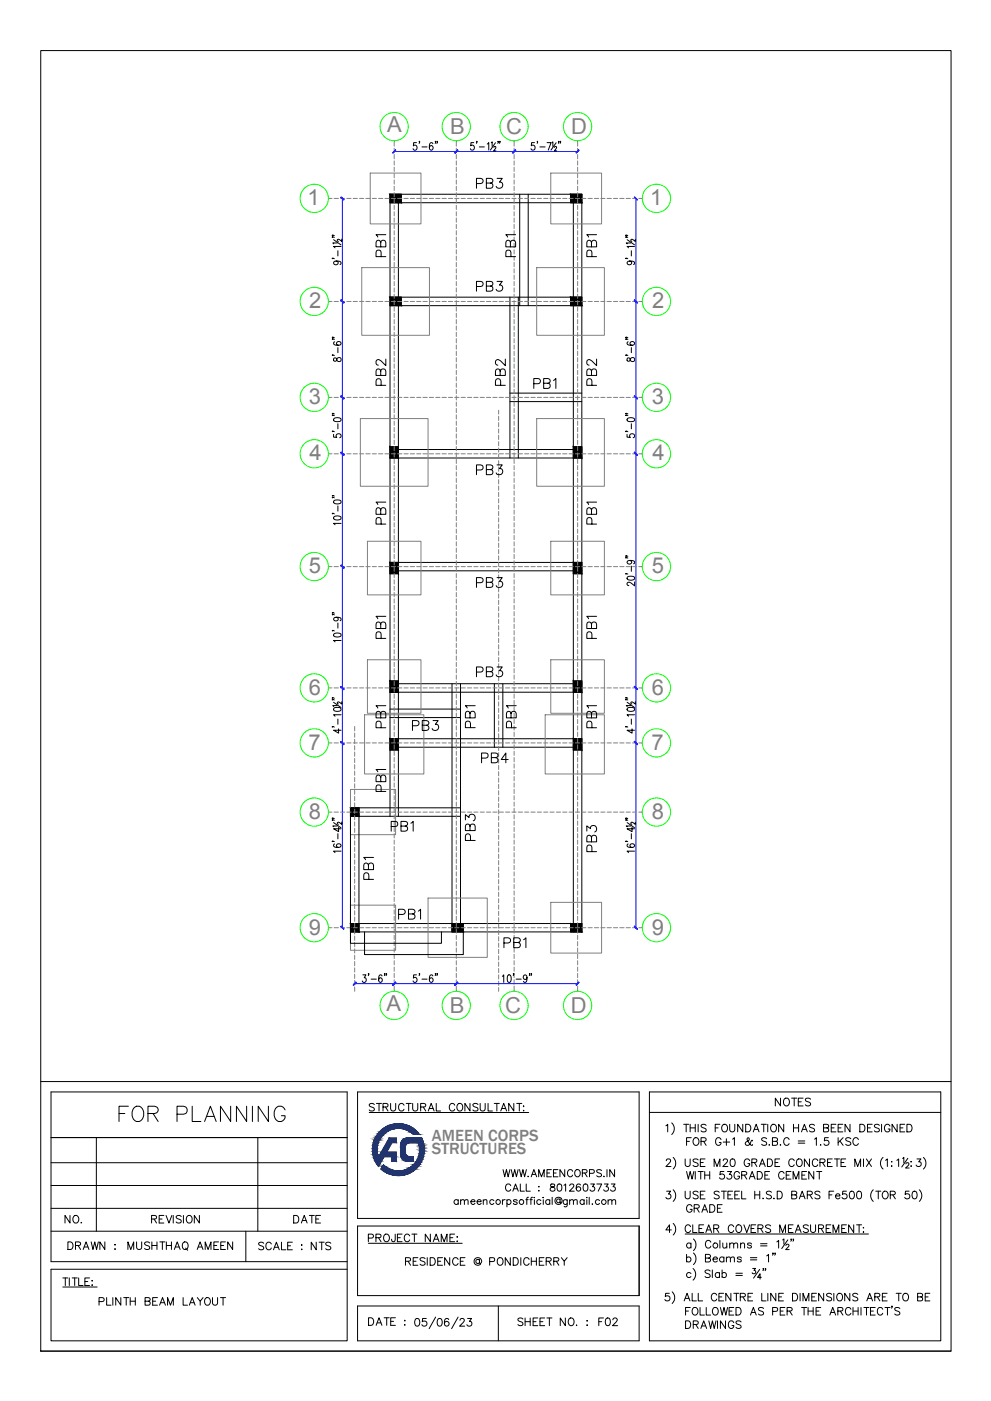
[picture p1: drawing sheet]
<svg xmlns="http://www.w3.org/2000/svg" width="420mm" height="594mm" viewBox="0 0 420 594" stroke-linecap="round" stroke-linejoin="round" font-family="sans-serif">
<defs><g id="words">
<text font-size="11" x="49.7" y="477">FOR PLANNING</text>
<g font-size="9.3" fill="#808080">
<text x="164.2" y="56">A</text>
<text x="190.8" y="56.7">B</text>
<text x="214.6" y="56.7">C</text>
<text x="242.1" y="56.8">D</text>
<text x="130.3" y="87.1">1</text>
<text x="275.7" y="87.1">1</text>
<text x="131" y="130.7">2</text>
<text x="276.4" y="130.7">2</text>
<text x="130.9" y="171.4">3</text>
<text x="276.3" y="171.4">3</text>
<text x="131.2" y="195.3">4</text>
<text x="276.6" y="195.3">4</text>
<text x="130.9" y="243.1">5</text>
<text x="276.3" y="243.1">5</text>
<text x="131" y="294.6">6</text>
<text x="276.4" y="294.6">6</text>
<text x="130.9" y="317.9">7</text>
<text x="276.3" y="317.9">7</text>
<text x="130.9" y="347.2">8</text>
<text x="276.4" y="347.2">8</text>
<text x="130.9" y="396.3">9</text>
<text x="276.3" y="396.3">9</text>
<text x="163.8" y="428.7">A</text>
<text x="190.8" y="429.5">B</text>
<text x="214.2" y="429.7">C</text>
<text x="242" y="429.5">D</text>
</g>
<text font-size="8.8" x="175" y="564.8">05/06/23</text>
<g font-size="7.9">
<text x="201.1" y="81.1">PB3</text>
<text x="164.7" y="110.1" transform="rotate(-90 164.7 110.1)">PB1</text>
<text x="219.8" y="110.1" transform="rotate(-90 219.8 110.1)">PB1</text>
<text x="164.7" y="164.7" transform="rotate(-90 164.7 164.7)">PB2</text>
<text x="215.5" y="164.7" transform="rotate(-90 215.5 164.7)">PB2</text>
<text x="225.4" y="165.8">PB1</text>
<text x="201.1" y="202.5">PB3</text>
<text x="164.7" y="223.3" transform="rotate(-90 164.7 223.3)">PB1</text>
<text x="201.1" y="250.5">PB3</text>
<text x="164.7" y="272" transform="rotate(-90 164.7 272)">PB1</text>
<text x="201.1" y="288.2">PB3</text>
<text x="164.7" y="309.7" transform="rotate(-90 164.7 309.7)">PB1</text>
<text x="202.8" y="309.7" transform="rotate(-90 202.8 309.7)">PB1</text>
<text x="220.1" y="309.7" transform="rotate(-90 220.1 309.7)">PB1</text>
<text x="164.7" y="336.9" transform="rotate(-90 164.7 336.9)">PB1</text>
<text x="165.1" y="353.8">PB1</text>
<text x="202.8" y="357.7" transform="rotate(-90 202.8 357.7)">PB3</text>
<text x="168.3" y="390.9">PB1</text>
<text x="212.7" y="403.2">PB1</text>
</g>
<g font-size="7.5">
<text x="254" y="110.1" transform="rotate(-90 254 110.1)">PB1</text>
<text x="201.1" y="124.5">PB3</text>
<text x="254" y="164.7" transform="rotate(-90 254 164.7)">PB2</text>
<text x="254" y="223.3" transform="rotate(-90 254 223.3)">PB1</text>
<text x="254" y="272" transform="rotate(-90 254 272)">PB1</text>
<text x="173.9" y="310.8">PB3</text>
<text x="254" y="309.7" transform="rotate(-90 254 309.7)">PB1</text>
<text x="203.2" y="324.6">PB4</text>
<text x="254" y="362.3" transform="rotate(-90 254 362.3)">PB3</text>
<text x="159.5" y="374.3" transform="rotate(-90 159.5 374.3)">PB1</text>
<text x="155.6" y="473.1">STRUCTURAL CONSULTANT:</text>
<text x="155.2" y="528.5">PROJECT NAME:</text>
</g>
<g font-size="7.1">
<text x="327.7" y="470.3">NOTES</text>
<text x="26.8" y="520">NO.</text>
<text x="63.5" y="520">REVISION</text>
<text x="123.5" y="520">DATE</text>
<text x="53.3" y="531.3">MUSHTHAQ AMEEN</text>
<text x="25.8" y="546.8">TITLE:</text>
<text x="155.2" y="563.4">DATE :</text>
</g>
<g font-size="7" fill="#808080">
<text x="183.1" y="483.7">AMEEN CORPS</text>
<text x="183" y="489.4">STRUCTURES</text>
</g>
<g font-size="6.6">
<text x="212.4" y="500.2">WWW.AMEENCORPS.IN</text>
<text x="27.9" y="530.9">DRAWN :</text>
<text x="108.7" y="531.3">SCALE :</text>
<text x="131.2" y="531.3">NTS</text>
<text x="171.1" y="537.6">RESIDENCE @ PONDICHERRY</text>
<text x="41.3" y="554.6">PLINTH BEAM LAYOUT</text>
<text x="218.7" y="563.4">SHEET NO. :</text>
<text x="252.9" y="563.4">F02</text>
</g>
<text font-size="6.2" x="213.4" y="506.2">CALL : 8012603733</text>
</g></defs>
<!-- layer: WALL-00_BC -->
<g fill="none" stroke="#000" stroke-width=".42">
<path d="M176.6 60.5h-1.2l-.1 1.4a.97 .97 0 0 1 1.3 .1 .97 .97 0 0 1 0 1.3 .97 .97 0 0 1-1.3 .1l-.2-.3M177.9 60.1h-.2h.2l-.2 .7M178.9 62.3h2.2M183.5 60.9l-.7-.4a1.87 1.87 0 0 0 .1 3.2 .95 .95 0 0 0 .7-1.2 .95 .95 0 0 0-1.2-.6l-.4 .7M184.7 60.1h-.2h.2l-.2 .7M185.5 60.1h-.3h.3l-.3 .7M200.9 60.5h-1.2l-.1 1.3a.95 .95 0 0 1 1.3 .1 .95 .95 0 0 1-.1 1.4 .95 .95 0 0 1-1.4-.2M202.2 60h-.2h.2l-.2 .8M203.2 62.3h2.2M206.6 61.1l.6-.6v3.2M208.3 60.5l.4-.4v2M209.4 62.5l.6-.4 .2 .5-.9 1.4h1"/>
<path d="M210.1 60.5l-2.2 3.2M211.3 60h-.3h.3l-.3 .8M212 60h-.2h.2l-.2 .8M226.6 60.5h-1.2l-.1 1.3a.96 .96 0 0 1 1.4 .1 .96 .96 0 0 1-.2 1.4 .96 .96 0 0 1-1.4-.2M227.9 60l-.2 .8M228.9 62.3h2.2M231.9 60.5h1.7l-1.1 3.2M234 60.5l.4-.4v2M235.1 62.5l.1-.3a.51 .51 0 0 1 .8 .2 .51 .51 0 0 1-.2 .7l-.8 .9h1.1M235.8 60.5l-2.2 3.2M237 60h-.3h.3l-.3 .8M237.7 60l-.2 .8"/>
<path d="M141 99.7l.7 .2M165.4 82.4h4.7v3.6h-4.7zM165.4 86h81.3M168.9 82.4v263.7M220.3 82.4v47.2M223.9 82.4v47.2M241.9 82.4h4.8v3.6h-4.8zM243.1 82.4v312.8M265.4 99.7l.7 .2M141 109.5l.7 .2M141 100.4v.3v-.3l.7 .3M141.4 101.6l3.2 2.2"/>
<path d="M142.5 110.7a.82 .82 0 0 1 .9 .9 .82 .82 0 0 1-1.1 .7l-.9-.8a1.78 1.78 0 0 1 1.7-.9 1.78 1.78 0 0 1 1.5 1.1l-.5 .5M143 103h-1.9l.4 .4M143.3 106.3v2.2M144.6 104.5h-3.2l.6 .6M144.9 101.4v1l-.9-.7a.52 .52 0 0 0-.8-.2 .52 .52 0 0 0 .2 .8h.1M265.4 109.5l.7 .2M265.4 100.4v.3v-.3l.7 .3M265.9 101.6l3.1 2.2M266.9 110.7l.8 .4a.86 .86 0 0 1-.3 1.1 .86 .86 0 0 1-1.2-.2 .86 .86 0 0 1 .1-1.2l.6-.1a1.52 1.52 0 0 1 2.1 1l-.4 .5M267.5 103h-2l.4 .4M267.7 106.3v2.2M269 104.5h-3.1l.5 .6"/>
<path d="M269.4 101.4v1l-1-.7a.5 .5 0 0 0-.8-.2 .5 .5 0 0 0 .3 .8M165.4 126h4.7v3.6h-4.7zM165.4 126h81.3M165.4 129.6h81.3M216.2 126v68.2M219.8 126v68.2M241.9 126h4.8v3.6h-4.8zM141 150.5v.3v-.3l.7 .3M141 143.7v.3v-.3l.7 .3M141 143v.2v-.2l.7 .2M141.6 151.9v1.2h.9a1.16 1.16 0 0 1 .7-1.3 1.16 1.16 0 0 1 1.4 .4 1.01 1.01 0 0 1-1 1.2 1.01 1.01 0 0 1-.9-1.3l-.5-.3zM141.9 144.9l-.5 .8a1.84 1.84 0 0 0 3.2-.2 .91 .91 0 0 0-1.3-.7 .91 .91 0 0 0-.2 1.5l.5 .1"/>
<path d="M143.3 147.4v2.1M265.4 150.5v.3v-.3l.8 .3M265.4 143.7v.3v-.3l.8 .3M265.4 143v.2v-.2l.8 .2M266 151.9v1.2h1a1.16 1.16 0 0 1 .7-1.3 1.16 1.16 0 0 1 1.4 .4 1.02 1.02 0 0 1-1.1 1.2 1.02 1.02 0 0 1-.9-1.3l-.5-.3zM266.3 144.9l-.4 .8a1.87 1.87 0 0 0 3.2-.2 .95 .95 0 0 0-1.2-.7 .95 .95 0 0 0-.6 1.2l.7 .4M267.7 147.4v2.1M141 176v.3v-.3l.7 .3M141 175.3v.2v-.2l.7 .2M141.6 177.5l1.2-.4a1.37 1.37 0 0 1 1.8 1 2.09 2.09 0 0 1-3.2 0zM143.3 179.7v2.1M216.2 166.7h30.5"/>
<path d="M216.2 170.3h30.5M265.4 176v.3v-.3l.8 .3M265.4 175.3v.2v-.2l.8 .2M266 177.5l1.3-.4a1.41 1.41 0 0 1 1.8 1 2.14 2.14 0 0 1-3.2 0zM267.7 179.7v2.1M141 182.8v.3v-.3l.7 .3M141.4 184.2v1.2l1.4 .1a.95 .95 0 0 1 .1-1.4 .95 .95 0 0 1 1.3 .2 .95 .95 0 0 1-.2 1.3M165.4 189.4h3.5v4.8h-3.5zM165.4 194.2h81.3M165.4 190.6h81.3M243.1 189.4h3.6v4.8h-3.6zM265.4 182.8v.3v-.3l.8 .3"/>
<path d="M265.9 184.2v1.2l1.4 .1a.97 .97 0 0 1 0-1.3 .97 .97 0 0 1 1.4 0 .97 .97 0 0 1 .1 1.3l-.4 .1M141 217.7v.2v-.2l.7 .2M141 210.9l.7 .2M141 210.1v.3v-.3l.7 .3M141.6 219.1l1.2-.3a1.37 1.37 0 0 1 1.8 .9 2.01 2.01 0 0 1-3.2 0zM141.6 212.3l1.2-.3a1.43 1.43 0 0 1 1.8 .7v.3a2.09 2.09 0 0 1-3.2 0zM143.3 214.5v2.2M144.6 221.9h-3.2l.6 .6M165.4 238.5h3.5v4.8h-3.5zM165.4 238.5h81.3M243.1 238.5h3.6v4.8h-3.6zM265.4 236.4v.3v-.3l.8 .3"/>
<path d="M265.4 235.7l.8 .2M267 237.6a.81 .81 0 0 1 .8 .9 .81 .81 0 0 1-1 .7l-.9-.7a1.93 1.93 0 0 1 3.2-.1l-.5 .7M141 259.8v.2v-.2l.7 .2M165.4 242h81.3M265.4 243.2l.8 .2M266 244.7l1.3-.4a1.34 1.34 0 0 1 1.8 1 2.14 2.14 0 0 1-3.2 0zM267.7 240.1v2.2M269.1 246.7v1.7l-2.3-1.5-.9 .4 .1 .8 .6 .2M141 267.3v.3v-.3l.7 .3M141 260.5v.3v-.3l.7 .3M141.6 268.8l1.2-.4a1.37 1.37 0 0 1 1.8 1 2.09 2.09 0 0 1-3.2 0zM142.5 261.7l.8 .4a.88 .88 0 0 1-.9 1.2 .88 .88 0 0 1-.8-1.2l.9-.4a1.52 1.52 0 0 1 2.1 1l-.4 .5"/>
<path d="M143.3 264.2v2.1M144.6 271.6h-3.2l.6 .6M141 296.6l.7 .2M141 295.9v.2v-.2l.7 .2M141.4 297.8l3.2 2.2M143 299.2h-1.9l.4 .4M144.9 297.5v1.1l-.9-.8a.51 .51 0 0 0-.7-.1 .51 .51 0 0 0-.1 .7l.3 .1M165.4 288.7h3.5v4.8h-3.5zM165.4 293.5h81.3M165.4 289.9h81.3M191.6 289.9v105.3M195.2 289.9v105.3"/>
<path d="M209.6 289.9v27M213.2 289.9v27M243.1 288.7h3.6v4.8h-3.6zM265.4 296.6l.7 .2M265.4 295.9v.2v-.2l.7 .2M265.9 297.8l3.1 2.2M267.5 299.2h-2l.4 .4M269.4 297.5v1.1l-1-.8a.51 .51 0 0 0-.7-.1 .51 .51 0 0 0-.1 .7l.3 .1M141 308.1v.2v-.2l.7 .2M141.6 300.3l1.2-.3a1.43 1.43 0 0 1 1.8 .7v.2a2.01 2.01 0 0 1-3.2 0zM143.3 304.9v2.2M143.6 309.1v1.8l-2.2-1.2h3.2"/>
<path d="M144.6 303.1h-3.2l.6 .6M165.4 313.3h3.5v4.7h-3.5zM165.4 313.3h81.3M165.4 316.9h81.3M165.4 300.7h29.8M165.4 304.3h29.8M243.1 313.3h3.6v4.7h-3.6zM265.4 308.1v.2v-.2l.7 .2M266 300.3l1.2-.3a1.43 1.43 0 0 1 1.8 .7v.2a2.01 2.01 0 0 1-3.1 0zM267.7 304.9v2.2M268 309.1v1.8l-2.1-1.2h3.1M269 303.1h-3.1l.5 .6"/>
<path d="M141 356.7l.7 .2M141 347.6v.3v-.3l.7 .3M141 346.9v.3v-.3l.7 .3M141.4 348.8l3.2 2.2M141.9 357.9l-.5 .7a1.89 1.89 0 0 0 3.2-.1 .94 .94 0 0 0-1.1-.7 .94 .94 0 0 0-.7 1.2l.8 .4M143 350.3h-1.9l.4 .3M143.3 353.5v2.2M143.6 350.8v1.9l-2.2-1.3h3.2M144.9 348.6v1l-.9-.7a.51 .51 0 0 0-.8-.2 .51 .51 0 0 0 .2 .8h.1M148.6 342.5h3.6v3.6h-3.6zM148.6 346.1h46.6M148.6 342.5h46.6"/>
<path d="M148.6 342.5v52.7M152.2 342.5v52.7M165.4 346.1v-263.7h81.3v312.8M265.4 356.7l.7 .2M265.4 347.6v.3v-.3l.7 .3M265.4 346.9v.3v-.3l.7 .3M265.9 348.8l3.1 2.2M266.3 357.9l-.4 .7a1.89 1.89 0 0 0 3.1-.1 .91 .91 0 0 0-1.3-.8 .91 .91 0 0 0-.2 1.5l.5 .2M267.5 350.3h-2l.4 .3M267.7 353.5v2.2M268 350.8v1.9l-2.1-1.3h3.1M269.4 348.6v1l-1-.7a.51 .51 0 0 0-.7-.2 .51 .51 0 0 0-.1 .7l.3 .1"/>
<path d="M144.6 360.9h-3.2l.6 .7M269 360.9h-3.1l.5 .7M148.6 391.6h3.6v3.6h-3.6zM148.6 395.2v4.8h38.6v-4.8M148.6 395.2h98.1M148.6 391.6h98.1M154.6 395.2v9.6h41.8v-9.6M191.6 391.6h4.8v3.6h-4.8zM241.9 391.6h4.8v3.6h-4.8zM153.8 413.4h1.4l-.8 1.2a.94 .94 0 0 1 .8 1.4 .94 .94 0 0 1-1.6 0M156.4 412.9h-.3h.3l-.3 .8M157.4 415.2h2.2"/>
<path d="M162 413.8l-.8-.4a1.92 1.92 0 0 0 .2 3.2 .95 .95 0 0 0 .7-1.2 .95 .95 0 0 0-1.2-.6l-.4 .7M163.2 412.9h-.3h.3l-.3 .8M163.9 412.9h-.2h.2l-.2 .8M176.6 413.4h-1.2l-.1 1.4a.97 .97 0 0 1 1.3 .1 .97 .97 0 0 1 0 1.3 .97 .97 0 0 1-1.3 .1l-.2-.3M177.9 412.9h-.2h.2l-.2 .8M178.9 415.2h2.2M183.5 413.8l-.7-.4a1.87 1.87 0 0 0 .1 3.2 .95 .95 0 0 0 .7-1.2 .95 .95 0 0 0-1.2-.6l-.4 .7M184.7 412.9h-.2h.2l-.2 .8M185.5 412.9h-.3h.3l-.3 .8M213 414l.6-.6v3.2M215.4 413.5l.6-.1a2.14 2.14 0 0 1 0 3.2h-.2a2.45 2.45 0 0 1-.4-3.1zM217.8 412.9h-.2h.2l-.2 .8"/>
<path d="M218.8 415.2h2.2M223.4 414.4l-.3 .8a.86 .86 0 0 1-1.2-.3 .86 .86 0 0 1 .3-1.2 .86 .86 0 0 1 1.1 .1l.1 .6a1.58 1.58 0 0 1-.9 2.2l-.5-.5M224.6 412.9l-.2 .8M225.4 412.9h-.3h.3l-.3 .8"/>
</g>
<!-- layer: WALL-9 inch BRICK HATCH_BC -->
<g fill="#000" stroke="#000" stroke-width=".42">
<path d="M165.4 82.4l4.7 3.6v-3.6zM165.4 82.4l4.7 3.6h-4.7z"/>
<path d="M241.9 82.4l4.8 3.6v-3.6zM241.9 82.4l4.8 3.6h-4.8z"/>
<path d="M165.4 126l4.7 3.6v-3.6zM165.4 126l4.7 3.6h-4.7z"/>
<path d="M241.9 126l4.8 3.6v-3.6zM241.9 126l4.8 3.6h-4.8z"/>
<path d="M165.4 189.4l3.5 4.8v-4.8zM165.4 189.4l3.5 4.8h-3.5z"/>
<path d="M243.1 189.4l3.6 4.8v-4.8zM243.1 189.4l3.6 4.8h-3.6z"/>
<path d="M165.4 238.5l3.5 4.8v-4.8zM165.4 238.5l3.5 4.8h-3.5z"/>
<path d="M243.1 238.5l3.6 4.8v-4.8zM243.1 238.5l3.6 4.8h-3.6z"/>
<path d="M165.4 288.7l3.5 4.8v-4.8zM165.4 288.7l3.5 4.8h-3.5z"/>
<path d="M243.1 288.7l3.6 4.8v-4.8zM243.1 288.7l3.6 4.8h-3.6z"/>
<path d="M165.4 313.3l3.5 4.7v-4.7zM165.4 313.3l3.5 4.7h-3.5z"/>
<path d="M243.1 313.3l3.6 4.7v-4.7zM243.1 313.3l3.6 4.7h-3.6z"/>
<path d="M148.6 342.5l3.6 3.6v-3.6zM148.6 342.5l3.6 3.6h-3.6z"/>
<path d="M148.6 391.6l3.6 3.6v-3.6zM148.6 391.6l3.6 3.6h-3.6z"/>
<path d="M191.6 391.6l4.8 3.6v-3.6zM191.6 391.6l4.8 3.6h-4.8z"/>
<path d="M241.9 391.6l4.8 3.6v-3.6zM241.9 391.6l4.8 3.6h-4.8z"/>
</g>
<!-- layer: WALL-00_BC -->
<g fill="none" stroke="#808080" stroke-width=".42">
<path d="M157 73.4h21.5v21.5h-21.5zM233.5 73.4h21.6v21.5h-21.6zM153.4 113.5h28.7v28.7h-28.7zM227.5 113.5h28.7v28.7h-28.7zM152.8 177.5h28.7v28.7h-28.7zM227.5 177.5h28.7v28.7h-28.7zM155.8 229.5h22.7v22.8h-22.7zM233.5 229.5h22.7v22.8h-22.7zM155.8 279.8h22.7v22.7h-22.7zM233.5 279.8h22.7v22.7h-22.7zM154.6 303.1h25.1v25.1h-25.1zM231.1 303.1h25.1v25.1h-25.1z"/>
<path d="M148.6 334.8h19.1v19.1h-19.1zM148.6 383.8h19.1v19.2h-19.1zM181.5 380.8h25.1v25.2h-25.1zM233.5 382.6h21.6v21.5h-21.6z"/>
</g>
<!-- layer: 0 -->
<g fill="none" stroke="#808080" stroke-width=".42">
<path d="M167.1 59.7v2.3M193.5 59.7v2.3M218 59.7v2.3M244.9 59.7v2.3M167.1 62.9v1.7M167.1 65.5v1.8M167.1 68.2v1.8M167.1 70.9v1.8M167.1 73.6v1.8M167.1 76.3v1.8M167.1 79v1.8M193.5 62.9v1.7"/>
<path d="M193.5 65.5v1.8M193.5 68.2v1.8M193.5 70.9v1.8M193.5 73.6v1.8M193.5 76.3v1.8M193.5 79v1.8M218 62.9v1.7M218 65.5v1.8M218 68.2v1.8M218 70.9v1.8M218 73.6v1.8M218 76.3v1.8"/>
<path d="M218 79v1.8M244.9 62.9v1.7M244.9 65.5v1.8M244.9 68.2v1.8M244.9 70.9v1.8M244.9 73.6v1.8M244.9 76.3v1.8M244.9 79v1.8M139.2 84.1h1.6M141.6 84.1h1.9M144.4 84.1h1.7M147 84.1h1.8"/>
<path d="M149.7 84.1h1.8M152.4 84.1h1.8M155.1 84.1h1.8M157.8 84.1h1.8M160.5 84.1h1.8M163.2 84.1h1.8M165.9 84.1h1.8M167.1 81.7v1.8M167.1 84.4v1.8M167.1 87.1v1.7M167.1 89.8v1.8M167.1 92.4v1.9"/>
<path d="M167.1 95.2v1.7M168.6 84.1h1.8M171.3 84.1h1.8M173.9 84.1h1.9M176.7 84.1h1.7M179.3 84.1h1.8M182 84.1h1.8M184.7 84.1h1.8M187.4 84.1h1.8M190.1 84.1h1.8M192.8 84.1h1.8M193.5 81.7v1.8"/>
<path d="M193.5 84.4v1.8M193.5 87.1v1.7M193.5 89.8v1.8M193.5 92.4v1.9M193.5 95.2v1.7M193.5 97.8v1.8M195.5 84.1h1.8M198.2 84.1h1.8M200.9 84.1h1.7M203.6 84.1h1.8M206.2 84.1h1.9M209 84.1h1.7"/>
<path d="M211.6 84.1h1.8M214.3 84.1h1.8M217 84.1h1.8M218 81.7v1.8M218 84.4v1.8M218 87.1v1.7M218 89.8v1.8M218 92.4v1.9M218 95.2v1.7M219.7 84.1h1.8M222.4 84.1h1.8M225.1 84.1h1.8"/>
<path d="M227.8 84.1h1.8M230.5 84.1h1.8M233.2 84.1h1.8M235.9 84.1h1.8M238.5 84.1h1.9M241.3 84.1h1.7M243.9 84.1h1.8M244.9 81.7v1.8M244.9 84.4v1.8M244.9 87.1v1.7M244.9 89.8v1.8M244.9 92.4v1.9"/>
<path d="M244.9 95.2v1.7M244.9 97.8v1.8M246.6 84.1h1.8M249.3 84.1h1.8M252 84.1h1.8M254.7 84.1h1.8M257.4 84.1h1.8M260.1 84.1h1.8M262.8 84.1h1.8M265.5 84.1h1.8M268.2 84.1h1.8M270.8 84.1h1.6"/>
<path d="M167.1 111.3v1.8M167.1 114v1.8M167.1 116.7v1.8M167.1 119.4v1.7M193.5 100.5v1.8M193.5 103.2v1.8M193.5 105.9v1.8M193.5 108.6v1.8M193.5 111.3v1.8M193.5 114v1.8M193.5 116.7v1.8M193.5 119.4v1.7"/>
<path d="M218 111.3v1.8M218 114v1.8M218 116.7v1.8M218 119.4v1.7M244.9 100.5v1.8M244.9 103.2v1.8M244.9 105.9v1.8M244.9 108.6v1.8M244.9 111.3v1.8M244.9 114v1.8M244.9 116.7v1.8M244.9 119.4v1.7"/>
<path d="M139.2 127.8h1.6M141.6 127.8h1.9M144.4 127.8h1.7M147 127.8h1.8M149.7 127.8h1.8M152.4 127.8h1.8M155.1 127.8h1.8M157.8 127.8h1.8M160.5 127.8h1.8M163.2 127.8h1.8M165.9 127.8h1.8M167.1 122.1v1.8"/>
<path d="M167.1 124.7v1.8M167.1 127.5v1.7M167.1 130.1v1.8M167.1 132.8v1.8M167.1 135.5v1.8M167.1 138.2v1.8M168.6 127.8h1.8M171.3 127.8h1.8M173.9 127.8h1.9M176.7 127.8h1.7M179.3 127.8h1.8M182 127.8h1.8"/>
<path d="M184.7 127.8h1.8M187.4 127.8h1.8M190.1 127.8h1.8M192.8 127.8h1.8M193.5 122.1v1.8M193.5 124.7v1.8M193.5 127.5v1.7M193.5 130.1v1.8M193.5 132.8v1.8M193.5 135.5v1.8M193.5 138.2v1.8M195.5 127.8h1.8"/>
<path d="M198.2 127.8h1.8M200.9 127.8h1.7M203.6 127.8h1.8M206.2 127.8h1.9M209 127.8h1.7M211.6 127.8h1.8M214.3 127.8h1.8M217 127.8h1.8M218 122.1v1.8M218 124.7v1.8M218 127.5v1.7M218 130.1v1.8"/>
<path d="M218 132.8v1.8M218 135.5v1.8M218 138.2v1.8M219.7 127.8h1.8M222.4 127.8h1.8M225.1 127.8h1.8M227.8 127.8h1.8M230.5 127.8h1.8M233.2 127.8h1.8M235.9 127.8h1.8M238.5 127.8h1.9M241.3 127.8h1.7"/>
<path d="M243.9 127.8h1.8M244.9 122.1v1.8M244.9 124.7v1.8M244.9 127.5v1.7M244.9 130.1v1.8M244.9 132.8v1.8M244.9 135.5v1.8M244.9 138.2v1.8M246.6 127.8h1.8M249.3 127.8h1.8M252 127.8h1.8M254.7 127.8h1.8"/>
<path d="M257.4 127.8h1.8M260.1 127.8h1.8M262.8 127.8h1.8M265.5 127.8h1.8M268.2 127.8h1.8M270.8 127.8h1.6M167.1 140.9v1.8M167.1 143.6v1.8M167.1 146.3v1.8M193.5 140.9v1.8M193.5 143.6v1.8M193.5 146.3v1.8"/>
<path d="M193.5 149v1.8M193.5 151.7v1.7M193.5 154.3v1.9M193.5 157v1.8M193.5 159.8v1.7M218 140.9v1.8M218 143.6v1.8M218 146.3v1.8M244.9 140.9v1.8M244.9 143.6v1.8M244.9 146.3v1.8M244.9 149v1.8"/>
<path d="M244.9 151.7v1.7M244.9 154.3v1.9M244.9 157v1.8M244.9 159.8v1.7M139.2 168.5h1.6M141.6 168.5h1.9M144.4 168.5h1.7M147 168.5h1.8M149.7 168.5h1.8M152.4 168.5h1.8M155.1 168.5h1.8M157.8 168.5h1.8"/>
<path d="M160.5 168.5h1.8M163.2 168.5h1.8M165.9 168.5h1.8M167.1 167.8v1.8M167.1 170.5v1.8M167.1 173.2v1.8M167.1 175.9v1.8M167.1 178.6v1.8M168.6 168.5h1.8M171.3 168.5h1.8M173.9 168.5h1.9M176.7 168.5h1.7"/>
<path d="M179.3 168.5h1.8M182 168.5h1.8M184.7 168.5h1.8M187.4 168.5h1.8M190.1 168.5h1.8M192.8 168.5h1.8M193.5 162.4v1.8M193.5 165.1v1.8M193.5 167.8v1.8M193.5 170.5v1.8M193.5 173.2v1.8M193.5 175.9v1.8"/>
<path d="M193.5 178.6v1.8M195.5 168.5h1.8M198.2 168.5h1.8M200.9 168.5h1.7M203.6 168.5h1.8M206.2 168.5h1.9M209 168.5h1.7M211.4 174v1.6M211.4 176.5v1.8M211.4 179.2v1.8M211.6 168.5h1.8M214.3 168.5h1.8"/>
<path d="M217 168.5h1.8M218 167.8v1.8M218 170.5v1.8M218 173.2v1.8M218 175.9v1.8M218 178.6v1.8M219.7 168.5h1.8M222.4 168.5h1.8M238.5 168.5h1.9M241.3 168.5h1.7M243.9 168.5h1.8M244.9 162.4v1.8"/>
<path d="M244.9 165.1v1.8M244.9 167.8v1.8M244.9 170.5v1.8M244.9 173.2v1.8M244.9 175.9v1.8M244.9 178.6v1.8M246.6 168.5h1.8M249.3 168.5h1.8M252 168.5h1.8M254.7 168.5h1.8M257.4 168.5h1.8M260.1 168.5h1.8"/>
<path d="M262.8 168.5h1.8M265.5 168.5h1.8M268.2 168.5h1.8M270.8 168.5h1.6M139.2 192.4h1.6M141.6 192.4h1.9M144.4 192.4h1.7M147 192.4h1.8M149.7 192.4h1.8M152.4 192.4h1.8M155.1 192.4h1.8M157.8 192.4h1.8"/>
<path d="M160.5 192.4h1.8M163.2 192.4h1.8M165.9 192.4h1.8M167.1 181.3v1.8M167.1 184v1.7M167.1 186.6v1.9M167.1 189.3v1.8M167.1 192.1v1.7M167.1 194.7v1.8M167.1 197.4v1.8M168.6 192.4h1.8M171.3 192.4h1.8"/>
<path d="M173.9 192.4h1.9M176.7 192.4h1.7M179.3 192.4h1.8M182 192.4h1.8M184.7 192.4h1.8M187.4 192.4h1.8M190.1 192.4h1.8M192.8 192.4h1.8M193.5 181.3v1.8M193.5 184v1.7M193.5 186.6v1.9M193.5 189.3v1.8"/>
<path d="M193.5 192.1v1.7M193.5 194.7v1.8M193.5 197.4v1.8M195.5 192.4h1.8M198.2 192.4h1.8M200.9 192.4h1.7M203.6 192.4h1.8M206.2 192.4h1.9M209 192.4h1.7M211.4 181.9v1.8M211.4 184.6v1.8M211.4 187.3v1.7"/>
<path d="M211.4 189.9v1.9M211.4 192.6v1.8M211.6 192.4h1.8M214.3 192.4h1.8M217 192.4h1.8M218 181.3v1.8M218 184v1.7M218 186.6v1.9M218 189.3v1.8M218 192.1v1.7M218 194.7v1.8M218 197.4v1.8"/>
<path d="M219.7 192.4h1.8M222.4 192.4h1.8M225.1 192.4h1.8M227.8 192.4h1.8M230.5 192.4h1.8M233.2 192.4h1.8M235.9 192.4h1.8M238.5 192.4h1.9M241.3 192.4h1.7M243.9 192.4h1.8M244.9 181.3v1.8M244.9 184v1.7"/>
<path d="M244.9 186.6v1.9M244.9 189.3v1.8M244.9 192.1v1.7M244.9 194.7v1.8M244.9 197.4v1.8M246.6 192.4h1.8M249.3 192.4h1.8M252 192.4h1.8M254.7 192.4h1.8M257.4 192.4h1.8M260.1 192.4h1.8M262.8 192.4h1.8"/>
<path d="M265.5 192.4h1.8M268.2 192.4h1.8M270.8 192.4h1.6M167.1 200.1v1.8M167.1 202.8v1.8M167.1 205.5v1.8M167.1 208.2v1.8M193.5 200.1v1.8M193.5 202.8v1.8M193.5 205.5v1.8M193.5 208.2v1.8M193.5 210.9v1.8"/>
<path d="M193.5 213.6v1.8M193.5 216.3v1.7M193.5 218.9v1.9M211.4 206.1v1.8M211.4 208.8v1.8M211.4 211.5v1.8M211.4 214.2v1.8M211.4 216.9v1.8M211.4 219.6v1.7M218 200.1v1.8M218 202.8v1.8M218 205.5v1.8"/>
<path d="M218 208.2v1.8M218 210.9v1.8M218 213.6v1.8M218 216.3v1.7M218 218.9v1.9M244.9 200.1v1.8M244.9 202.8v1.8M244.9 205.5v1.8M244.9 208.2v1.8M244.9 210.9v1.8M244.9 213.6v1.8M244.9 216.3v1.7"/>
<path d="M244.9 218.9v1.9M167.1 224.4v1.7M167.1 227v1.8M167.1 229.7v1.8M167.1 232.4v1.8M167.1 235.1v1.8M167.1 237.8v1.8M193.5 221.6v1.8M193.5 224.4v1.7M193.5 227v1.8M193.5 229.7v1.8M193.5 232.4v1.8"/>
<path d="M193.5 235.1v1.8M193.5 237.8v1.8M211.4 222.2v1.9M211.4 224.9v1.8M211.4 227.7v1.7M211.4 230.3v1.8M211.4 233v1.8M211.4 235.7v1.8M211.4 238.4v1.8M218 221.6v1.8M218 224.4v1.7M218 227v1.8"/>
<path d="M218 229.7v1.8M218 232.4v1.8M218 235.1v1.8M218 237.8v1.8M244.9 221.6v1.8M244.9 224.4v1.7M244.9 227v1.8M244.9 229.7v1.8M244.9 232.4v1.8M244.9 235.1v1.8M244.9 237.8v1.8M139.2 240.3h1.6"/>
<path d="M141.6 240.3h1.9M144.4 240.3h1.7M147 240.3h1.8M149.7 240.3h1.8M152.4 240.3h1.8M155.1 240.3h1.8M157.8 240.3h1.8M160.5 240.3h1.8M163.2 240.3h1.8M165.9 240.3h1.8M167.1 240.5v1.8M167.1 243.2v1.8"/>
<path d="M167.1 245.9v1.8M167.1 248.6v1.7M167.1 251.2v1.9M167.1 253.9v1.8M167.1 256.7v1.7M168.6 240.3h1.8M171.3 240.3h1.8M173.9 240.3h1.9M176.7 240.3h1.7M179.3 240.3h1.8M182 240.3h1.8M184.7 240.3h1.8"/>
<path d="M187.4 240.3h1.8M190.1 240.3h1.8M192.8 240.3h1.8M193.5 240.5v1.8M193.5 243.2v1.8M193.5 245.9v1.8M193.5 248.6v1.7M193.5 251.2v1.9M193.5 253.9v1.8M193.5 256.7v1.7M193.5 259.3v1.8M195.5 240.3h1.8"/>
<path d="M198.2 240.3h1.8M200.9 240.3h1.7M203.6 240.3h1.8M206.2 240.3h1.9M209 240.3h1.7M211.4 241.1v1.8M211.4 251.9v1.7M211.4 254.5v1.9M211.4 257.2v1.8M211.4 260v1.7M211.6 240.3h1.8M214.3 240.3h1.8"/>
<path d="M217 240.3h1.8M218 240.5v1.8M218 243.2v1.8M218 245.9v1.8M218 248.6v1.7M218 251.2v1.9M218 253.9v1.8M218 256.7v1.7M218 259.3v1.8M219.7 240.3h1.8M222.4 240.3h1.8M225.1 240.3h1.8"/>
<path d="M227.8 240.3h1.8M230.5 240.3h1.8M233.2 240.3h1.8M235.9 240.3h1.8M238.5 240.3h1.9M241.3 240.3h1.7M243.9 240.3h1.8M244.9 240.5v1.8M244.9 243.2v1.8M244.9 245.9v1.8M244.9 248.6v1.7M244.9 251.2v1.9"/>
<path d="M244.9 253.9v1.8M244.9 256.7v1.7M244.9 259.3v1.8M246.6 240.3h1.8M249.3 240.3h1.8M252 240.3h1.8M254.7 240.3h1.8M257.4 240.3h1.8M260.1 240.3h1.8M262.8 240.3h1.8M265.5 240.3h1.8M268.2 240.3h1.8"/>
<path d="M270.8 240.3h1.6M167.1 275.5v1.8M167.1 278.2v1.8M193.5 262v1.8M193.5 264.7v1.8M193.5 267.4v1.8M193.5 270.1v1.8M193.5 272.8v1.8M193.5 275.5v1.8M193.5 278.2v1.8M211.4 262.6v1.8M211.4 265.3v1.8"/>
<path d="M211.4 268v1.8M211.4 270.7v1.8M211.4 273.4v1.8M211.4 276.1v1.8M211.4 278.8v1.8M218 262v1.8M218 264.7v1.8M218 267.4v1.8M218 270.1v1.8M218 272.8v1.8M218 275.5v1.8M218 278.2v1.8"/>
<path d="M244.9 262v1.8M244.9 264.7v1.8M244.9 267.4v1.8M244.9 270.1v1.8M244.9 272.8v1.8M244.9 275.5v1.8M244.9 278.2v1.8M139.2 291.7h1.6M141.6 291.7h1.9M144.4 291.7h1.7M147 291.7h1.8M149.7 291.7h1.8"/>
<path d="M152.4 291.7h1.8M155.1 291.7h1.8M157.8 291.7h1.8M160.5 291.7h1.8M163.2 291.7h1.8M165.9 291.7h1.8M167.1 280.9v1.7M167.1 283.5v1.9M167.1 286.2v1.8M167.1 289v1.7M167.1 291.6v1.8M167.1 294.3v1.8"/>
<path d="M168.6 291.7h1.8M171.3 291.7h1.8M173.9 291.7h1.9M176.7 291.7h1.7M179.3 291.7h1.8M182 291.7h1.8M184.7 291.7h1.8M187.4 291.7h1.8M190.1 291.7h1.8M192.8 291.7h1.8M193.5 280.9v1.7M193.5 283.5v1.9"/>
<path d="M193.5 286.2v1.8M193.5 289v1.7M193.5 291.6v1.8M193.5 294.3v1.8M193.5 297v1.8M193.5 299.7v1.8M195.5 291.7h1.8M198.2 291.7h1.8M200.9 291.7h1.7M203.6 291.7h1.8M206.2 291.7h1.9M209 291.7h1.7"/>
<path d="M211.4 289.5v1.8M211.4 292.2v1.8M211.4 294.9v1.8M211.6 291.7h1.8M214.3 291.7h1.8M217 291.7h1.8M218 280.9v1.7M218 283.5v1.9M218 286.2v1.8M218 289v1.7M218 291.6v1.8M218 294.3v1.8"/>
<path d="M219.7 291.7h1.8M222.4 291.7h1.8M225.1 291.7h1.8M227.8 291.7h1.8M230.5 291.7h1.8M233.2 291.7h1.8M235.9 291.7h1.8M238.5 291.7h1.9M241.3 291.7h1.7M243.9 291.7h1.8M244.9 280.9v1.7M244.9 283.5v1.9"/>
<path d="M244.9 286.2v1.8M244.9 289v1.7M244.9 291.6v1.8M244.9 294.3v1.8M244.9 297v1.8M244.9 299.7v1.8M246.6 291.7h1.8M249.3 291.7h1.8M252 291.7h1.8M254.7 291.7h1.8M257.4 291.7h1.8M260.1 291.7h1.8"/>
<path d="M262.8 291.7h1.8M265.5 291.7h1.8M268.2 291.7h1.8M270.8 291.7h1.6M139.2 315h1.6M141.6 315h1.9M144.4 315h1.7M147 315h1.8M149.7 315h1.8M150.4 308v1.9M150.4 310.8v1.8M150.4 313.5v1.8"/>
<path d="M150.4 316.2v1.8M150.4 318.9v1.8M152.4 315h1.8M155.1 315h1.8M157.8 315h1.8M160.5 315h1.8M163.2 315h1.8M165.9 315h1.8M167.1 313.2v1.7M167.1 315.8v1.9M167.1 318.5v1.8M168.6 315h1.8"/>
<path d="M171.3 315h1.8M173.9 315h1.9M176.7 315h1.7M179.3 315h1.8M182 315h1.8M184.7 315h1.8M187.4 315h1.8M190.1 315h1.8M192.8 315h1.8M193.5 302.4v1.8M193.5 305.1v1.8M193.5 307.8v1.8"/>
<path d="M193.5 310.5v1.8M193.5 313.2v1.7M193.5 315.8v1.9M193.5 318.5v1.8M195.5 315h1.8M198.2 315h1.8M200.9 315h1.7M203.6 315h1.8M206.2 315h1.9M209 315h1.7M211.4 311.1v1.8M211.4 313.8v1.8"/>
<path d="M211.6 315h1.8M214.3 315h1.8M217 315h1.8M218 313.2v1.7M218 315.8v1.9M219.7 315h1.8M222.4 315h1.8M225.1 315h1.8M227.8 315h1.8M230.5 315h1.8M233.2 315h1.8M235.9 315h1.8"/>
<path d="M238.5 315h1.9M241.3 315h1.7M243.9 315h1.8M244.9 302.4v1.8M244.9 305.1v1.8M244.9 307.8v1.8M244.9 310.5v1.8M244.9 313.2v1.7M244.9 315.8v1.9M244.9 318.5v1.8M246.6 315h1.8M249.3 315h1.8"/>
<path d="M252 315h1.8M254.7 315h1.8M257.4 315h1.8M260.1 315h1.8M262.8 315h1.8M265.5 315h1.8M268.2 315h1.8M270.8 315h1.6M150.4 321.6v1.8M150.4 324.3v1.8M150.4 327v1.7M150.4 329.7v1.8"/>
<path d="M150.4 332.3v1.9M150.4 335.1v1.7M150.4 337.7v1.8M167.1 321.2v1.8M193.5 321.2v1.8M193.5 323.9v1.8M193.5 326.6v1.8M193.5 329.3v1.8M193.5 332v1.8M193.5 334.7v1.8M193.5 337.4v1.8M211.4 327.2v1.8"/>
<path d="M211.4 329.9v1.8M211.4 332.6v1.8M211.4 335.3v1.8M211.4 338v1.8M218 326.6v1.8M218 329.3v1.8M218 332v1.8M218 334.7v1.8M218 337.4v1.8M244.9 321.2v1.8M244.9 323.9v1.8M244.9 326.6v1.8"/>
<path d="M244.9 329.3v1.8M244.9 332v1.8M244.9 334.7v1.8M244.9 337.4v1.8M139.2 344.4h1.6M141.6 344.4h1.9M144.4 344.4h1.7M147 344.4h1.8M149.7 344.4h1.8M150.4 340.4v1.8M150.4 343.1v1.8M150.4 345.8v1.8"/>
<path d="M150.4 348.5v1.8M150.4 351.2v1.8M150.4 353.9v1.8M150.4 356.6v1.8M150.4 359.3v1.7M152.4 344.4h1.8M155.1 344.4h1.8M157.8 344.4h1.8M160.5 344.4h1.8M163.2 344.4h1.8M165.9 344.4h1.8M167.1 340.1v1.8"/>
<path d="M167.1 342.8v1.8M167.1 356.2v1.8M167.1 358.9v1.8M168.6 344.4h1.8M171.3 344.4h1.8M173.9 344.4h1.9M176.7 344.4h1.7M179.3 344.4h1.8M182 344.4h1.8M184.7 344.4h1.8M187.4 344.4h1.8M190.1 344.4h1.8"/>
<path d="M192.8 344.4h1.8M193.5 340.1v1.8M193.5 342.8v1.8M193.5 345.5v1.7M193.5 348.1v1.9M193.5 350.8v1.8M193.5 353.5v1.8M193.5 356.2v1.8M193.5 358.9v1.8M206.2 344.4h1.9M209 344.4h1.7M211.4 340.7v1.8"/>
<path d="M211.4 343.4v1.8M211.4 346.1v1.7M211.4 348.8v1.7M211.4 351.4v1.9M211.4 354.1v1.8M211.4 356.8v1.8M211.4 359.5v1.8M211.6 344.4h1.8M214.3 344.4h1.8M217 344.4h1.8M218 340.1v1.8M218 342.8v1.8"/>
<path d="M218 345.5v1.7M218 348.1v1.9M218 350.8v1.8M218 353.5v1.8M218 356.2v1.8M218 358.9v1.8M219.7 344.4h1.8M222.4 344.4h1.8M225.1 344.4h1.8M227.8 344.4h1.8M230.5 344.4h1.8M233.2 344.4h1.8"/>
<path d="M235.9 344.4h1.8M238.5 344.4h1.9M241.3 344.4h1.7M243.9 344.4h1.8M244.9 340.1v1.8M244.9 342.8v1.8M244.9 345.5v1.7M244.9 348.1v1.9M244.9 350.8v1.8M244.9 353.5v1.8M244.9 356.2v1.8M244.9 358.9v1.8"/>
<path d="M246.6 344.4h1.8M249.3 344.4h1.8M252 344.4h1.8M254.7 344.4h1.8M257.4 344.4h1.8M260.1 344.4h1.8M262.8 344.4h1.8M265.5 344.4h1.8M268.2 344.4h1.8M270.8 344.4h1.6M150.4 362v1.8M150.4 364.6v1.9"/>
<path d="M150.4 367.4v1.7M150.4 370v1.8M150.4 372.7v1.8M150.4 375.4v1.8M150.4 378.1v1.8M167.1 361.6v1.8M167.1 364.3v1.8M167.1 367v1.8M167.1 369.7v1.8M167.1 372.4v1.8M167.1 375.1v1.7M167.1 377.8v1.7"/>
<path d="M193.5 361.6v1.8M193.5 364.3v1.8M193.5 367v1.8M193.5 369.7v1.8M193.5 372.4v1.8M193.5 375.1v1.7M193.5 377.8v1.7M211.4 362.2v1.8M211.4 364.9v1.8M211.4 367.6v1.8M211.4 370.3v1.8M211.4 373v1.8"/>
<path d="M211.4 375.7v1.8M211.4 378.4v1.7M218 361.6v1.8M218 364.3v1.8M218 367v1.8M218 369.7v1.8M218 372.4v1.8M218 375.1v1.7M218 377.8v1.7M244.9 361.6v1.8M244.9 364.3v1.8M244.9 367v1.8"/>
<path d="M244.9 369.7v1.8M244.9 372.4v1.8M244.9 375.1v1.7M244.9 377.8v1.7M139.2 393.4h1.6M141.6 393.4h1.9M144.4 393.4h1.7M147 393.4h1.8M149.7 393.4h1.8M150.4 380.8v1.8M150.4 383.5v1.8M150.4 386.2v1.8"/>
<path d="M150.4 388.9v1.8M150.4 391.6v1.7M150.4 394.3v1.8M150.4 396.9v1.9M150.4 399.7v1.7M152.4 393.4h1.8M155.1 393.4h1.8M157.8 393.4h1.8M160.5 393.4h1.8M163.2 393.4h1.8M167.1 380.4v1.9M167.1 393.9v1.8"/>
<path d="M167.1 396.6v1.8M167.1 399.3v1.8M182 393.4h1.8M184.7 393.4h1.8M187.4 393.4h1.8M190.1 393.4h1.8M192.8 393.4h1.8M193.5 380.4v1.9M193.5 383.1v1.8M193.5 385.8v1.8M193.5 388.5v1.8M193.5 391.2v1.8"/>
<path d="M193.5 393.9v1.8M193.5 396.6v1.8M193.5 399.3v1.8M195.5 393.4h1.8M198.2 393.4h1.8M200.9 393.4h1.7M203.6 393.4h1.8M206.2 393.4h1.9M209 393.4h1.7M211.4 381.1v1.7M211.4 383.7v1.9M211.4 386.4v1.8"/>
<path d="M211.4 389.1v1.8M211.4 391.8v1.8M211.6 393.4h1.8M214.3 393.4h1.8M217 393.4h1.8M218 380.4v1.9M218 383.1v1.8M218 385.8v1.8M218 388.5v1.8M218 391.2v1.8M218 393.9v1.8M219.7 393.4h1.8"/>
<path d="M222.4 393.4h1.8M225.1 393.4h1.8M227.8 393.4h1.8M230.5 393.4h1.8M233.2 393.4h1.8M235.9 393.4h1.8M238.5 393.4h1.9M241.3 393.4h1.7M243.9 393.4h1.8M244.9 380.4v1.9M244.9 383.1v1.8M244.9 385.8v1.8"/>
<path d="M244.9 388.5v1.8M244.9 391.2v1.8M244.9 393.9v1.8M244.9 396.6v1.8M244.9 399.3v1.8M246.6 393.4h1.8M249.3 393.4h1.8M252 393.4h1.8M254.7 393.4h1.8M257.4 393.4h1.8M260.1 393.4h1.8M262.8 393.4h1.8"/>
<path d="M265.5 393.4h1.8M268.2 393.4h1.8M270.8 393.4h1.6M150.4 402.3v1.8M150.4 405v1.8M150.4 407.7v1.8M150.4 410.4v1.8M150.4 413.1v1.8M150.4 415.8v1.8M150.4 418.5v1.9M167.1 402v1.8M167.1 404.7v1.8"/>
<path d="M167.1 407.4v1.7M167.1 410.1v1.7M167.1 412.7v1.9M167.1 415.4v1.8M167.1 418.1v2.3M193.5 402v1.8M193.5 404.7v1.8M193.5 407.4v1.7M193.5 410.1v1.7M193.5 412.7v1.9M193.5 415.4v1.8M193.5 418.1v2.3"/>
<path d="M211.4 405.3v1.8M211.4 408v1.8M211.4 410.7v1.7M211.4 413.4v1.7M211.4 416v1.9M211.4 418.7v1.7M218 404.7v1.8M218 407.4v1.7M218 410.1v1.7M218 412.7v1.9M218 415.4v1.8M218 418.1v2.3"/>
<path d="M244.9 402v1.8M244.9 404.7v1.8M244.9 407.4v1.7M244.9 410.1v1.7M244.9 412.7v1.9M244.9 415.4v1.8M244.9 418.1v2.3"/>
</g>
<g fill="none" stroke="#0f0" stroke-width=".42">
<circle cx="167.1" cy="53.7" r="6"/>
<circle cx="193.4" cy="53.7" r="6"/>
<circle cx="218" cy="53.7" r="6"/>
<circle cx="244.9" cy="53.7" r="6"/>
<circle cx="133.2" cy="84.1" r="6"/>
<circle cx="278.3" cy="84.1" r="6"/>
<circle cx="133.2" cy="127.8" r="6"/>
<circle cx="278.3" cy="127.8" r="6"/>
<circle cx="133.2" cy="168.5" r="6"/>
<circle cx="278.3" cy="168.5" r="6"/>
<circle cx="133.2" cy="192.4" r="6"/>
<circle cx="278.3" cy="192.4" r="6"/>
<circle cx="133.2" cy="240.2" r="6"/>
<circle cx="278.3" cy="240.2" r="6"/>
<circle cx="133.2" cy="291.7" r="6"/>
<circle cx="278.3" cy="291.7" r="6"/>
<circle cx="133.2" cy="315" r="6"/>
<circle cx="278.3" cy="315" r="6"/>
<circle cx="133.2" cy="344.3" r="6"/>
<circle cx="278.3" cy="344.3" r="6"/>
<circle cx="133.2" cy="393.4" r="6"/>
<circle cx="278.3" cy="393.4" r="6"/>
<circle cx="167.1" cy="426.3" r="6"/>
<circle cx="193.4" cy="426.3" r="6"/>
<circle cx="218" cy="426.3" r="6"/>
<circle cx="244.9" cy="426.3" r="6"/>
</g>
<!-- layer: WALL-00_BC -->
<path d="M166.9 64.2h78.2M145.2 84v309.6M269.6 84v309.6M150.2 417.1h94.9" fill="none" stroke="#00f" stroke-width=".42"/>
<!-- layer: 0 -->
<g fill="#00f" stroke="#00f" stroke-width=".42">
<path d="M167.7 63.6l-1.1 1.3zM166.5 64.8l1.2-1.2z"/>
<path d="M192.8 64.8l1.2-1.2zM194 63.6l-1.1 1.3z"/>
<path d="M194 63.6l-1.1 1.3zM192.8 64.8l1.2-1.2z"/>
<path d="M217.3 64.8l1.2-1.2zM218.5 63.6l-1.1 1.3z"/>
<path d="M218.5 63.6l-1.1 1.3zM217.3 64.8l1.2-1.2z"/>
<path d="M244.2 64.8l1.2-1.2zM245.4 63.6l-1.1 1.3z"/>
<path d="M268.9 83.6l1.4 1.1zM268.9 83.6l1.4 1.1z"/>
<path d="M269.1 127.2l1.2 1.1zM268.9 127.3l1.4 1z"/>
<path d="M268.9 127.3l1.4 1zM269.1 127.2l1.2 1.1z"/>
<path d="M269.1 167.8l1.2 1.2zM268.9 168l1.4 1z"/>
<path d="M268.9 168l1.4 1zM269.1 167.8l1.2 1.2z"/>
<path d="M269.1 191.8l1.2 1.1zM268.9 191.9l1.4 1z"/>
<path d="M268.9 191.9l1.4 1zM268.9 191.9l1.4 1z"/>
<path d="M269.1 291.1l1.2 1.2zM268.9 291.2l1.4 1.1z"/>
<path d="M268.9 291.2l1.4 1.1zM269.1 291.1l1.2 1.2z"/>
<path d="M269.1 314.4l1.2 1.2zM268.9 314.5l1.4 1.1z"/>
<path d="M268.9 314.5l1.4 1.1zM268.9 314.5l1.4 1.1z"/>
<path d="M269.1 392.7l1.2 1.2zM268.9 392.8l1.4 1.1z"/>
<path d="M167.7 416.5l-1.1 1.3zM166.5 417.6l1.2-1.1z"/>
<path d="M192.8 417.6l1.2-1.1zM194 416.5l-1.1 1.3z"/>
<path d="M194 416.5l-1.1 1.3zM194 416.5l-1.1 1.3z"/>
<path d="M244.2 417.6l1.2-1.1zM245.4 416.5l-1.1 1.3z"/>
<path d="M144.5 83.6l1.3 1.1zM144.5 83.6l1.3 1.1z"/>
<path d="M144.7 127.2l1.1 1.1zM144.5 127.3l1.3 1z"/>
<path d="M144.5 127.3l1.3 1zM144.5 127.3l1.3 1z"/>
<path d="M144.7 167.8l1.1 1.2zM144.5 168l1.3 1z"/>
<path d="M144.5 168l1.3 1zM144.5 168l1.3 1z"/>
<path d="M144.5 191.9l1.3 1zM144.5 191.9l1.3 1z"/>
<path d="M144.5 191.9l1.3 1zM144.5 191.9l1.3 1z"/>
<path d="M144.7 239.6l1.1 1.2zM144.5 239.7l1.3 1.1z"/>
<path d="M144.5 291.2l1.3 1.1zM144.5 291.2l1.3 1.1z"/>
<path d="M144.5 314.5l1.3 1.1zM144.5 314.5l1.3 1.1z"/>
<path d="M144.5 314.5l1.3 1.1zM144.5 314.5l1.3 1.1z"/>
<path d="M144.5 392.8l1.3 1.1zM144.5 392.8l1.3 1.1z"/>
<path d="M144.5 239.7l1.3 1.1zM144.5 239.7l1.3 1.1z"/>
<path d="M144.7 291.1l1.1 1.2zM144.5 291.2l1.3 1.1z"/>
<path d="M166.5 417.6l1.2-1.1zM167.7 416.5l-1.1 1.3z"/>
<path d="M150.9 416.5l-1 1.3zM150.9 416.5l-1 1.3z"/>
</g>
<g fill="none" stroke="#000" stroke-width=".42">
<path d="M17.3 21.4h385.9v551.5h-385.9zM17.3 458.6h385.9M151.6 463h119.4v53.7h-119.4zM156.5 471.7h67.7M275.3 463h123.6v105.6h-123.6zM275.3 471.7h123.6M282.3 477.4l.8-.7v3.3M284.8 476.2a3.3 3.3 0 0 1 0 4.9M289.9 476.7h2.1M290.9 476.7v3.3M292.6 476.7v3.3M292.6 478.3h2.2"/>
<path d="M294.8 476.7v3.3M296 476.7v3.3M299.4 477.2a1.22 1.22 0 0 0-1.2-.5 1.22 1.22 0 0 0-1 .8l.4 .5 1.7 .7 .1 .8a1.41 1.41 0 0 1-2.2 0M303.2 478.3h1.3M305.2 476.7h-2v3.3M306.3 477.2a1.19 1.19 0 0 1 1.3-.4 1.19 1.19 0 0 1 .8 1.2v.7a1.23 1.23 0 0 1-1.2 1.3 1.23 1.23 0 0 1-1.2-1.3zM309.4 476.7v2.4a1.1 1.1 0 0 0 1.1 .9 1.1 1.1 0 0 0 1-.9v-2.4M314.9 476.7v3.3l-2.1-3.3v3.3M316.1 476.7h1.1a1.7 1.7 0 0 1 1.1 1.7 1.7 1.7 0 0 1-1.1 1.6h-1.1zM319.4 480l1.2-3.3 1.2 3.3M319.8 478.9h1.6M322.7 476.7h2.2"/>
<path d="M323.8 476.7v3.3M325.5 476.7v3.3M327.1 477.2l.3-.3a1.59 1.59 0 0 1 1.9 1.1 1.59 1.59 0 0 1-1 2 1.65 1.65 0 0 1-1.5-1 1.65 1.65 0 0 1 .3-1.8zM332.3 476.7v3.3l-2.2-3.3v3.3M336.4 478.3h2.2M336.4 476.7v3.3M338.6 476.7v3.3M339.8 480l1.2-3.3 1.3 3.3M340.3 478.9h1.5M345.4 477.2a1.22 1.22 0 0 0-1.2-.5 1.22 1.22 0 0 0-1 .8l.3 .5 1.7 .7 .2 .8-.4 .3a1.49 1.49 0 0 1-1.8-.3M349.2 478.3l1.8-.2 .3-.4-.3-.8-1.8-.2v3.3l1.8-.2 .3-.4a.84 .84 0 0 0-.7-1.1M352.4 478.3h1.3"/>
<path d="M354.4 476.7h-2v3.3h2M355.3 478.3h1.3M357.3 476.7h-2v3.3h2M360.4 476.7v3.3l-2.1-3.3v3.3M364.5 476.7h1.1a1.73 1.73 0 0 1 1.1 1.7 1.73 1.73 0 0 1-1.1 1.6h-1.1zM367.8 478.3h1.2M369.8 476.7h-2v3.3h2M372.8 477.2a1.19 1.19 0 0 0-1.1-.5 1.19 1.19 0 0 0-1 .8l.3 .5 1.7 .7 .1 .8a1.37 1.37 0 0 1-2.1 0M373.8 476.7v3.3M377.3 477.5a1.2 1.2 0 0 0-1.3-.8 1.2 1.2 0 0 0-1 1.3v.7a1.17 1.17 0 0 0 1.2 1.3 1.17 1.17 0 0 0 1.1-1.3h-.7M380.4 476.7v3.3l-2.2-3.3v3.3M381.6 478.3h1.2"/>
<path d="M383.6 476.7h-2v3.3h2M384.5 476.7h1.1a1.73 1.73 0 0 1 1.1 1.7 1.73 1.73 0 0 1-1.1 1.6h-1.1zM21.6 482.4h125.6M21.6 493h125.6M40.9 482.4v39.7M109.3 482.4v39.7M282.5 492.2l.6-.8 .9 .2 .3 .4-.5 1.1-1.5 1.6h2.2M285.4 490.8a3.3 3.3 0 0 1 0 4.9M290.5 491.4v2.3a1.07 1.07 0 0 0 1 1 1.07 1.07 0 0 0 1.1-1v-2.3M291.1 496.8l.7 3.2 .8-3.2 .8 3.2 .8-3.2M291.1 484h1.2M293.1 482.4h-2v3.3"/>
<path d="M294.5 482.6a1.62 1.62 0 0 1 1.9 1.1 1.62 1.62 0 0 1-1 2 1.69 1.69 0 0 1-1.6-1.2 1.69 1.69 0 0 1 .7-1.9zM294.8 496.8v3.2M296 491.9l-.8-.5-1.4 .5 .4 .8 1.7 .7 .1 .8a1.41 1.41 0 0 1-2.2 0M296 496.8h2.2M296.9 493h1.3M297.1 496.8v3.2M297.2 484l1.9-.2 .3-.5-.1-.5-.7-.4h-1.4v3.3M298.3 484l1.1 1.7M298.8 496.8v3.2M298.8 498.3h2.1M298.9 491.4h-2v3.3h2M300.9 496.8v3.2"/>
<path d="M302.8 494.7v-3.3l1.2 3.3 1.2-3.3v3.3M305.7 483.2a1.17 1.17 0 0 0-1.3-.8 1.17 1.17 0 0 0-1 1.2v.8a1.15 1.15 0 0 0 1.1 1.3 1.15 1.15 0 0 0 1.2-1.3h-.8M306.6 492.2l.6-.8 .9 .2 .3 .4-.4 1.1-1.5 1.6h2.1M306.6 484.3h2.8M306.9 496.8h-1.5l-.2 1.4a1.14 1.14 0 0 1 1.7 0 1.14 1.14 0 0 1-.2 1.7 1.14 1.14 0 0 1-1.6-.5M308 482.9v2.8M308.4 496.8h1.7l-.9 1.2a1.07 1.07 0 0 1 .8 1.7 1.07 1.07 0 0 1-1.9-.3M310 491.6a1.08 1.08 0 0 1 1.5 .4l.2 .8a1.43 1.43 0 0 1-1.2 1.9 2.07 2.07 0 0 1-.5-3.1zM310.6 483.1l.8-.7v3.3M313.5 497.5a1.18 1.18 0 0 0-1.3-.7 1.18 1.18 0 0 0-1 1.2v.8a1.15 1.15 0 0 0 1.2 1.2 1.15 1.15 0 0 0 1.1-1.2h-.7M314.5 498.3l1.8-.1 .3-.8-.8-.6h-1.3v3.2M315.5 498.3l1.1 1.7"/>
<path d="M317.7 500l1.2-3.2 1.2 3.2M317.8 492.2a1.2 1.2 0 0 0-1.3-.8 1.2 1.2 0 0 0-1 1.3v.7a1.17 1.17 0 0 0 1.2 1.3 1.17 1.17 0 0 0 1.1-1.3h-.7M318.1 498.9h1.6M318.8 493l1.8-.2 .3-.5-.1-.6-2-.3v3.3M319.1 483.8l-.2-.3-.3 .1-.5 1.1a1.08 1.08 0 0 1-1 1.1 1.08 1.08 0 0 1-1.1-1.1l1.5-1.2 .2-.6-.5-.5-.5 .5 .5 1.2 1.1 1.4 .6 .2 .2-.4M319.8 493l1.1 1.7M321.1 496.8h1a1.7 1.7 0 0 1 1.2 1.6 1.7 1.7 0 0 1-1.2 1.6h-1zM322 494.7l1.2-3.3 1.2 3.3M322.5 493.6h1.5M324.3 498.3h1.2M325 482.9a1.18 1.18 0 0 0-1.1-.5 1.18 1.18 0 0 0-1 .8l.3 .4 1.5 .7 .3 .9a1.37 1.37 0 0 1-2.1 0M325.4 491.4h1a1.73 1.73 0 0 1 1.1 1.6 1.73 1.73 0 0 1-1.1 1.7h-1z"/>
<path d="M326.1 485.3l-.1 .2h.3M326.3 496.8h-2v3.2h2M327.5 484l1.9-.2 .2-.5-.1-.5-.6-.4h-1.4v3.3h1.4a.85 .85 0 0 0 .8-.9 .85 .85 0 0 0-.8-.8M328.6 493h1.2M330.6 491.4h-2v3.3h2M330.9 485.3v.4l.1-.2M332.4 497.5a1.2 1.2 0 0 0-1.3-.7 1.2 1.2 0 0 0-1 1.2v.8a1.2 1.2 0 0 0 1 1.2 1.2 1.2 0 0 0 1.3-.8M333.3 498.3h1.3M334.6 483.2a1.17 1.17 0 0 0-1.4-.8 1.17 1.17 0 0 0-.9 1.2v.8a1.18 1.18 0 0 0 .9 1.3 1.18 1.18 0 0 0 1.4-.8M335.4 496.8h-2.1v3.2h2.1M336.3 500v-3.2l1.2 3.2 1.2-3.2v3.2M336.7 492.2a1.18 1.18 0 0 0-1.3-.8 1.18 1.18 0 0 0-1 1.3v.7a1.18 1.18 0 0 0 1 1.3 1.18 1.18 0 0 0 1.3-.8"/>
<path d="M337.9 491.9l.4-.3a1.61 1.61 0 0 1 1.9 1.1 1.61 1.61 0 0 1-1 2 1.69 1.69 0 0 1-1.5-1.1 1.69 1.69 0 0 1 .2-1.7zM338.4 483.8h2.8M338.4 484.7h2.8M340 498.3h1.2M342 496.8h-2v3.2h2M343.2 491.4v3.3l-2.2-3.3v3.3M345 496.8v3.2l-2.1-3.2v3.2M345.4 483.1l.7-.7v3.3M346.2 496.8h2.2M346.7 492.2a1.18 1.18 0 0 0-1.3-.8 1.18 1.18 0 0 0-1 1.3v.7a1.18 1.18 0 0 0 1 1.3 1.18 1.18 0 0 0 1.3-.8M347.3 496.8v3.2M347.6 493l1.9-.2 .3-.8-.3-.4-1.9-.2v3.3"/>
<path d="M347.9 485.3v.4l.2-.2M348.7 493l1.1 1.7M350.9 493h1.2M351.2 482.4h-1.6l-.1 1.4a1.14 1.14 0 0 1 1.7 0 1.14 1.14 0 0 1-.2 1.7 1.14 1.14 0 0 1-1.7-.5M352.8 491.4h-1.9v3.3h1.9M353.8 491.4h2.1M354.9 491.4v3.3M355.3 482.4v3.3M356.1 483.8l1.4 1.9M356.6 493h1.2M357.5 482.4l-2.2 2.2M358.6 491.4h-2v3.3h2"/>
<path d="M360.7 482.9a1.21 1.21 0 0 0-1.2-.5 1.21 1.21 0 0 0-.9 .8l.3 .4 1.5 .7 .3 .9a1.43 1.43 0 0 1-2.1 0M362.4 494.7v-3.3l1.2 3.3 1.3-3.3v3.3M363.9 483.2a1.19 1.19 0 0 0-1.3-.8 1.19 1.19 0 0 0-1 1.2v.8a1.2 1.2 0 0 0 1 1.3 1.2 1.2 0 0 0 1.3-.8M366.1 491.4v3.3M367.3 491.4l2.2 3.3M369.5 491.4l-2.2 3.3M374.4 490.8a3.3 3.3 0 0 0 0 4.9M375.5 492l.7-.6v3.3M377.9 492.7h.3zM377.9 494.5h.3zM380.2 492l.8-.6v3.3M382.7 491.2l.5-.4v2.2"/>
<path d="M384.1 493.6l.2-.5 .6-.1 .5 .7-1.4 1.6h1.5M384.9 491.2l-2.6 3.7M386.1 492.7h.3zM386.1 494.5h.3zM388.7 491.4h1.7l-.9 1.3a1.08 1.08 0 0 1 1 1 1.08 1.08 0 0 1-.9 1.1 1.08 1.08 0 0 1-1.2-.8M391.5 490.8a3.3 3.3 0 0 1 0 4.9M21.6 512.4h125.6M21.6 502.7h125.6M151.6 519.9h119.4v29.5h-119.4zM194.3 509.1a.99 .99 0 0 0-1.5-.1 .99 .99 0 0 0 0 1.4 .99 .99 0 0 0 1.5-.1M194.3 508.7v2M195.3 509.3l.7-.6 .7 .1 .2 1.9"/>
<path d="M195.3 508.7v2M196.9 509.3l.7-.6 .7 .1 .2 1.9M199.6 509.6h1.8a.98 .98 0 0 0-1.1-.8 .98 .98 0 0 0-.9 1 .98 .98 0 0 0 1 .9l1-.4M202.3 509.6h1.7a.98 .98 0 0 0-1.1-.8 .98 .98 0 0 0-.8 1 .98 .98 0 0 0 .9 .9l1-.4M204.9 509.3l.7-.6 .7 .1 .2 1.9M204.9 508.7v2M209.4 509.1a.97 .97 0 0 0-1.4-.1 .97 .97 0 0 0 0 1.4 .97 .97 0 0 0 1.4-.1M213 508.7v2M214.2 508.7a.93 .93 0 0 0-1.2 .9M214.9 509.1a.97 .97 0 0 1 1.5-.1 .97 .97 0 0 1 0 1.4 .97 .97 0 0 1-1.5-.1M214.9 508.7v3.1M219.3 509.1l-.6-.4-.9 .1-.1 .3 1.4 .7 .2 .5a.9 .9 0 0 1-1.6 0"/>
<path d="M222.9 508.7h1M224.1 507.7l-.6 .1-.1 .4v2.5M224.7 508.7h1M225.8 507.7l-.5 .1-.2 .4v2.5M226.6 508.7v2M229.3 509.1a.97 .97 0 0 0-1.4-.1 .97 .97 0 0 0 0 1.4 .97 .97 0 0 0 1.4-.1M230.3 508.7v2M233.1 509.1a.97 .97 0 0 0-1.4-.1 .97 .97 0 0 0 0 1.4 .97 .97 0 0 0 1.4-.1M233.1 508.7v2M234.1 507.7v3M237.4 508.8l-.1-.3a.81 .81 0 0 0-1.2 .1 .81 .81 0 0 0 .2 1.2 .81 .81 0 0 0 1.1-.2M237.4 508.4l.2 1.6a1.39 1.39 0 0 0 .1-2.2 1.39 1.39 0 0 0-2.1 .4 1.55 1.55 0 0 0 .2 2.2 1.55 1.55 0 0 0 2.1-.1"/>
<path d="M240.5 508.7l-.1 2.8-.5 .3-.7-.2M240.5 509.1a.97 .97 0 0 0-1.4-.1 .97 .97 0 0 0 0 1.4 .97 .97 0 0 0 1.4-.1M241.5 509.3l.8-.6 .7 .1 .1 1.9M241.5 508.7v2M243.1 509.3l.7-.6 .8 .1 .1 1.9M247.7 509.1a.97 .97 0 0 0-1.5-.1 .97 .97 0 0 0 0 1.4 .97 .97 0 0 0 1.5-.1M247.7 508.7v2M248.8 508.7v2M249.8 507.7v3M251.1 510.4v.3l.2-.1M254.2 509.1a.97 .97 0 0 0-1.5-.1 .97 .97 0 0 0 0 1.4 .97 .97 0 0 0 1.5-.1M257.8 509.3l.8-.6 .7 .1 .1 1.9"/>
<path d="M257.8 508.7v2M259.4 509.3l.7-.6 .8 .1 .1 1.9M282.6 505.1h1.7l-.9 1.2a1.08 1.08 0 0 1 .8 1.8 1.08 1.08 0 0 1-1.9-.4M285.4 504.5a3.3 3.3 0 0 1 0 4.9M285.4 518.8a3.3 3.3 0 0 1 0 4.9M290.5 505.1v2.3a1.07 1.07 0 0 0 1 1 1.07 1.07 0 0 0 1.1-1v-2.3M293.4 511.6a1.2 1.2 0 0 0-1.4-.8 1.2 1.2 0 0 0-.9 1.2v.8a1.17 1.17 0 0 0 1.1 1.3 1.17 1.17 0 0 0 1.2-1.3h-.8M293.7 519.4v3.2h1.8M294.3 512.3l1.9-.1 .3-.5-.2-.6-2-.3v3.2M295.4 512.3l1.1 1.7M296 505.6a1.22 1.22 0 0 0-1.2-.5 1.22 1.22 0 0 0-1 .8l1.9 1.1 .3 .9a1.41 1.41 0 0 1-2.2 0M296.9 506.7h1.3"/>
<path d="M297.6 514l1.2-3.2 1.2 3.2M298 513h1.6M298.3 519.4h-2v3.2h2M298.9 505.1h-2v3.3h2M300.9 510.8h1.1a1.73 1.73 0 0 1 1.1 1.6 1.73 1.73 0 0 1-1.1 1.6h-1.1zM304.2 512.3h1.2M304.9 505.6a1.21 1.21 0 0 0-1.2-.5 1.21 1.21 0 0 0-.9 .8l.3 .4 1.5 .7 .3 .9a1.41 1.41 0 0 1-2.1 0M305.9 505.1h2.1M306.2 510.8h-2v3.2h2M306.9 505.1v3.3M308.6 506.7h1.2M310.6 505.1h-2v3.3h2"/>
<path d="M311.5 506.7h1.3M312.3 519.8a1.19 1.19 0 0 1 1.4-.4 1.19 1.19 0 0 1 .8 1.2v.8a1.23 1.23 0 0 1-1.3 1.3 1.23 1.23 0 0 1-1.2-1.3zM313.5 505.1h-2v3.3h2M314.5 505.1v3.3h1.8M315.4 519.4l1.2 3.2 1.2-3.2M320 506.7h2.1M320 505.1v3.3M320.4 519.4h-2v3.2h2M322.1 505.1v3.3M323.5 508l-.2 .2h.4M326.7 519.8a1.22 1.22 0 0 0-1.2-.5 1.22 1.22 0 0 0-.9 .9l1.8 1 .3 1a1.41 1.41 0 0 1-2.1 0M327.1 505.6a1.21 1.21 0 0 0-1.2-.5 1.21 1.21 0 0 0-1 .8l.3 .4 1.5 .7 .4 .9a1.43 1.43 0 0 1-2.2 0"/>
<path d="M328.1 508v.4l.2-.2M329.5 505.1h1.1a1.75 1.75 0 0 1 1.1 1.6 1.75 1.75 0 0 1-1.1 1.7h-1.1zM335.7 506.7l1.8-.2 .3-.8-.7-.6h-1.4v3.3h1.4l.6-.4 .1-.7-.7-.6M336.3 519.4h-2v3.2h2M338.9 508.4l1.2-3.3 1.2 3.3M339.3 507.3h1.6M342.3 506.7l1.8-.2 .3-.8-.7-.6h-1.4v3.3M342.7 519.8a1.21 1.21 0 0 0-1.2-.5 1.21 1.21 0 0 0-.9 .9l.3 .4 1.5 .6 .3 1a1.41 1.41 0 0 1-2.1 0M343.3 506.7l1.1 1.7M343.7 519.4v2.3a1.07 1.07 0 0 0 1 .9 1.07 1.07 0 0 0 1.1-.9v-2.3M347.6 505.6a1.21 1.21 0 0 0-1.1-.5 1.21 1.21 0 0 0-1 .8l.3 .4 1.5 .7 .3 .9a1.41 1.41 0 0 1-2.1 0M351.5 506.7h1.2"/>
<path d="M352.3 519.4h-2v3.2h2M353.5 505.1h-2v3.3M354.2 507.1h1.9a1.03 1.03 0 0 0-1.6-.7 1.03 1.03 0 0 0 .2 1.8 .95 .95 0 0 0 1.4-.3M358.9 505.1h-1.6l-.1 1.4a1.14 1.14 0 0 1 1.7 0 1.14 1.14 0 0 1-.2 1.7 1.14 1.14 0 0 1-1.7-.5M358.9 519.4h-2v3.2h2M360.6 505.3a1.01 1.01 0 0 1 1.5 .4l.1 .8a1.43 1.43 0 0 1-1.2 1.9 2.07 2.07 0 0 1-.4-3.1zM362 519.4v3.2l-2.2-3.2v3.2M363.2 519.4h2.1M363.6 505.3a1.01 1.01 0 0 1 1.6 .4l.1 .8a1.38 1.38 0 0 1-1.2 1.9 2.1 2.1 0 0 1-.5-3.1zM364.2 519.4v3.2M370.2 504.5a3.3 3.3 0 0 0 0 4.9M371.3 505.1h2.2"/>
<path d="M372.4 505.1v3.3M374.4 505.6l.3-.3a1.62 1.62 0 0 1 1.9 1.1 1.62 1.62 0 0 1-1 2 1.68 1.68 0 0 1-1.5-1 1.68 1.68 0 0 1 .3-1.8zM377.4 506.7l1.9-.2 .3-.8-.8-.6h-1.4v3.3M378.5 506.7l1.1 1.7M385.4 505.1h-1.5l-.1 1.4a1.14 1.14 0 0 1 1.7 0 1.14 1.14 0 0 1-.3 1.7 1.14 1.14 0 0 1-1.6-.5M387.1 505.3a1.01 1.01 0 0 1 1.6 .4l.1 .8a1.43 1.43 0 0 1-1.2 1.9 2.07 2.07 0 0 1-.5-3.1zM389.8 504.5a3.3 3.3 0 0 1 0 4.9M21.6 522.1h125.6M104.2 522.1v12.9M147.2 535h-125.6v-72h125.6v105.6h-125.6v-30.4h125.6M156.2 527.2h39.8M284.6 521.5h-2.3l1.5-2.1v3.2"/>
<path d="M290.5 523.3h77.7M291.1 533.5a1.04 1.04 0 0 1 1.5-.2 1.04 1.04 0 0 1 0 1.6 1.04 1.04 0 0 1-1.5-.2M291.1 531.9v3.2M292.8 520.2a1.17 1.17 0 0 0-1.4-.8 1.17 1.17 0 0 0-.9 1.2v.8a1.17 1.17 0 0 0 .9 1.2 1.17 1.17 0 0 0 1.4-.8M292.9 527.5a1.04 1.04 0 0 0-1.5-.1 1.04 1.04 0 0 0 0 1.5 1.04 1.04 0 0 0 1.5-.1M292.9 527.1v2.1M293.8 537.9a3.3 3.3 0 0 1 0 4.9M294 525.4a3.3 3.3 0 0 1 0 4.9M294 531.3a3.3 3.3 0 0 1 0 4.9M296.3 520.9h1.3M299.1 533.5l1.8-.2 .3-.8-.7-.6h-1.4v3.2l2-.3 .1-.7-.7-.6M299.3 522.6l1.2-3.2 1.2 3.2"/>
<path d="M299.7 521.5h1.5M301.1 539a1.22 1.22 0 0 0-1.2-.5 1.22 1.22 0 0 0-1 .8l2.2 1.5v.5l-.8 .4-1.4-.4M301.4 526.7a1.18 1.18 0 0 0-1.4-.7 1.18 1.18 0 0 0-.9 1.2v.8a1.17 1.17 0 0 0 .9 1.2 1.17 1.17 0 0 0 1.4-.8M302 538.5v3.2M302.3 533.9h1.9a1.03 1.03 0 0 0-1.2-.8 1.03 1.03 0 0 0-.9 1 1.03 1.03 0 0 0 1 1l1.1-.4M302.6 520.9l1.9-.1 .3-.5-.2-.6-.6-.3h-1.4v3.2M303.7 520.9l1.1 1.7M305.1 539.6v2.1M305.2 526v3.2M306.2 538.5v3.2M306.5 527.1l.1 2 .8 .1 .7-.6M306.9 533.5a1.04 1.04 0 0 0-1.5-.2 1.04 1.04 0 0 0 0 1.6 1.04 1.04 0 0 0 1.5-.2"/>
<path d="M306.9 533v2.1M308 533.6a1.14 1.14 0 0 1 1.5-.5l.2 2M308 533v2.1M308.1 527.1v2.1M309.4 527.7l.7-.6 .8 .1 .2 2M309.4 527.1v2.1M309.7 533.6a1.14 1.14 0 0 1 1.5-.5l.2 2M311.1 520.2a1.17 1.17 0 0 0-1.4-.8 1.17 1.17 0 0 0-.9 1.2v.8a1.17 1.17 0 0 0 .9 1.2 1.17 1.17 0 0 0 1.4-.8M311.1 527.7l.7-.6 .8 .1 .2 2M312 539.9h2.7M314 527.7l.7-.6 .8 .1 .2 2M314 527.1v2.1"/>
<path d="M314.3 533.5a.97 .97 0 0 0-1.7 0l1.7 1-.1 .5-.5 .1-.9-.1-.2-.3M318.1 533.3h2.8M318.1 534.2h2.8M318.4 520.9h1.3M318.6 527.5a.98 .98 0 0 0-1.7 0l1.5 .8 .2 .5a.98 .98 0 0 1-1.7 0M319.1 537.9h1.2l-.6 .8a.76 .76 0 0 1 .5 1.2 .76 .76 0 0 1-1.3-.2M321.4 520.9l1.8-.1 .3-.8-.8-.6h-1.3v3.2M322.1 538.3l-2.6 3.7M322.5 520.9l1 1.7M322.5 527.4h2.7M322.5 528.3h2.7M323.7 538h-.3h.3l-.3 .8"/>
<path d="M324.7 538h-.3h.3l-.3 .8M325 532.5l.8-.6v3.2M327.8 531.4h-.3h.3l-.3 .8M328.8 531.4h-.4h.4l-.4 .8M329.4 526.6l.7-.6v3.2M330.6 522.6v-3.2l1.2 3.2 1.2-3.2v3.2M331.8 525.8l.6-.5v2.3M333.2 528.1l.2-.4 .7-.1 .4 .7-1.4 1.6h1.5M334 525.8l-2.6 3.6M334.3 520.9h1.2M335.6 525.5h-.4h.4l-.4 .8M336.5 525.5h-.3h.3l-.3 .8"/>
<path d="M337.2 522.6l1.2-3.2 1.2 3.2M337.7 521.5h1.5M347 520.9l1.9-.1 .3-.5-.2-.6-.6-.3h-1.4v3.2M348.1 520.9l1.1 1.7M350.3 520.9h1.2M353.2 522.6v-3.2l1.2 3.2 1.2-3.2v3.2M356.9 520.9h1.2M365.9 520.6h.3zM365.9 522.5h.3zM26.6 545.7h14.6M151.6 553.8h119.4v14.8h-119.4zM211.3 553.8v14.8"/>
<path d="M283.8 548.4h-1.6l-.1 1.4a1.14 1.14 0 0 1 1.7 0 1.14 1.14 0 0 1-.2 1.7 1.14 1.14 0 0 1-1.7-.5M285 547.8a3.4 3.4 0 0 1 0 4.9M290.1 551.6l1.2-3.2 1.2 3.2M290.5 550.6h1.6M290.7 555.9h1.2M292.7 554.4h-2v3.2M292.9 540a1.05 1.05 0 0 0-1.5-.1 1.05 1.05 0 0 0 0 1.5 1.05 1.05 0 0 0 1.5-.1M293.5 548.4v3.2h1.8M293.8 554.8a1.48 1.48 0 0 1 2 .3 1.48 1.48 0 0 1-.2 2.1l-.3 .3a1.55 1.55 0 0 1-1.9-.7 1.55 1.55 0 0 1 .4-2zM296 548.4v3.2h1.9M296.8 554.4v3.2h1.9M299.4 554.4v3.2h1.9"/>
<path d="M302.3 554.8a1.35 1.35 0 0 1 1.8-.1 1.35 1.35 0 0 1 .4 1.7 1.23 1.23 0 0 1-1.2 1.3 1.23 1.23 0 0 1-1.3-1.3zM303.9 549.2a1.18 1.18 0 0 0-1.4-.8 1.18 1.18 0 0 0-.9 1.2v.8a1.18 1.18 0 0 0 .9 1.2 1.18 1.18 0 0 0 1.4-.7M304.8 549.9h1.2M305.1 540a1.03 1.03 0 0 0-1.6-.1 1.03 1.03 0 0 0 0 1.5 1.03 1.03 0 0 0 1.6-.1M305.4 554.4l.8 3.2 .8-3.2 .7 3.2 .8-3.2M306.2 540a1.03 1.03 0 0 1 1.5-.1 1.03 1.03 0 0 1 0 1.5 1.03 1.03 0 0 1-1.5-.1M306.8 548.4h-2v3.2h2M309.1 555.9h1.2M309.9 548.4v3.2l-2.2-3.2v3.2M311.1 554.4h-2v3.2h2M311.1 548.4h2.2M312 540.8h2.7"/>
<path d="M312 554.4h1.1a1.7 1.7 0 0 1 1.1 1.6 1.7 1.7 0 0 1-1.1 1.6h-1.1zM312.2 548.4v3.2M313.9 549.9l1.8-.1 .3-.5-.1-.6-2-.3v3.2M315 549.9l1 1.7M317.1 549.9h1.2M318.2 557.6l1.2-3.2 1.2 3.2M318.6 556.5h1.6M319.1 548.4h-2v3.2h2M322.8 541.6h-1.6l1-1.5v2.3M323 548.4v3.2h1.8M323.7 554.8l-.7-.4-1.4 .4 .3 .9 1.5 .5 .3 1a1.41 1.41 0 0 1-2.1 0M325.5 548.4v3.2"/>
<path d="M327.6 556.1l1.8-.2 .3-.4-.1-.8-2-.3v3.2M328.9 548.4v3.2l-2.1-3.2v3.2M330.2 549.9h1.2M330.8 555.9h1.2M332.1 548.4h-1.9v3.2h1.9M332.8 554.4h-2v3.2h2M333.7 555.9l1.8-.1 .4-.8-.4-.4-1.8-.2v3.2M334.8 555.9l1.1 1.7M336 548.4h1.1a1.73 1.73 0 0 1 1.1 1.6 1.73 1.73 0 0 1-1.1 1.6h-1.1zM339.2 548.4v3.2M339.9 554.4h2.1M340.4 551.6v-3.2l1.3 3.2 1.2-3.2v3.2"/>
<path d="M340.9 554.4v3.2M342.6 555.9h2.2M342.6 554.4v3.2M344.2 549.9h1.2M344.8 554.4v3.2M346 555.9h1.2M346.2 548.4h-2v3.2h2M348 554.4h-2v3.2h2M349.2 548.4v3.2l-2.1-3.2v3.2M351.8 557.6l1.3-3.2 1.2 3.2M352.3 556.5h1.5M352.6 548.9a1.23 1.23 0 0 0-2.2 .3l.4 .4 1.7 .8 .1 .8a1.41 1.41 0 0 1-2.2 0"/>
<path d="M353.5 548.4v3.2M355 548.9a1.19 1.19 0 0 1 1.4-.4 1.19 1.19 0 0 1 .8 1.1v.8a1.23 1.23 0 0 1-1.2 1.3 1.23 1.23 0 0 1-1.2-1.3zM355.2 555.9l1.9-.1 .3-.8-.3-.4-1.9-.2v3.2M356.3 555.9l1.1 1.7M360.3 548.4v3.2l-2.2-3.2v3.2M360.8 555.2a1.2 1.2 0 0 0-1.4-.8 1.2 1.2 0 0 0-1 1.3v.7a1.2 1.2 0 0 0 1 1.2 1.2 1.2 0 0 0 1.4-.7M361.7 555.9h2.1M361.7 554.4v3.2M363.7 548.9a1.22 1.22 0 0 0-1.2-.5 1.22 1.22 0 0 0-1 .8l.3 .4 1.7 .8 .2 .8-.4 .3a1.49 1.49 0 0 1-1.8-.3M363.8 554.4v3.2M365 554.4v3.2M366.3 554.4h2.1"/>
<path d="M367.4 554.4v3.2M367.5 551.6l1.2-3.2 1.3 3.2M368 550.6h1.5M369.1 555.9h1.2M370.9 549.9l1.8-.1 .3-.8-.7-.6h-1.4v3.2M371.1 554.4h-2v3.2h2M372 549.9l1 1.7M374.1 549.9h1.3M374.3 555.2a1.18 1.18 0 0 0-1.4-.8 1.18 1.18 0 0 0-.9 1.3v.7a1.18 1.18 0 0 0 .9 1.3 1.18 1.18 0 0 0 1.4-.8M375.2 554.4h2.2M376.1 548.4h-2v3.2h2M376.3 554.4v3.2"/>
<path d="M378.3 554h-.3h.3l-.3 .7M379.9 548.4h2.2M381 548.4v3.2M381.5 554.8l-.8-.4-1.4 .4 .3 .9 1.7 .7 .2 .8a1.41 1.41 0 0 1-2.2 0M383 548.9a1.19 1.19 0 0 1 1.4-.4 1.19 1.19 0 0 1 .8 1.1v.8a1.23 1.23 0 0 1-1.2 1.3 1.23 1.23 0 0 1-1.3-1.3zM389 549.9l1.9-.1 .3-.5-.3-.7-1.9-.2v3.2l1.9-.1 .3-.5a.84 .84 0 0 0-.8-1.1M392.3 549.9h1.2M394.3 548.4h-2v3.2h2M17.3 572.9h385.9M290.7 560.1h1.1a1.73 1.73 0 0 1 1.1 1.6 1.73 1.73 0 0 1-1.1 1.6h-1.1zM293.9 561.6l1.8-.1 .3-.5-.1-.6-2-.3v3.2M295 561.6l1 1.7"/>
<path d="M297.1 563.3l1.3-3.2 1.2 3.2M297.6 562.3h1.5M300.5 560.1l.8 3.2 .7-3.2 .8 3.2 .8-3.2M304.2 560.1v3.2M307.6 560.1v3.2l-2.2-3.2v3.2M311.1 560.9a1.18 1.18 0 0 0-1.3-.8 1.18 1.18 0 0 0-1 1.2v.8a1.15 1.15 0 0 0 1.2 1.2 1.15 1.15 0 0 0 1.1-1.2h-.8M314.2 560.6a1.22 1.22 0 0 0-1.2-.6 1.22 1.22 0 0 0-1 .9l.3 .4 1.6 .6 .3 .9a1.41 1.41 0 0 1-2.2 0"/>
<circle cx="211.2" cy="509.7" r="1"/>
<circle cx="221.1" cy="509.7" r="1"/>
<circle cx="256" cy="509.7" r="1"/>
<circle cx="303.3" cy="528.1" r="1.07"/>
</g>
<g fill="#22346e" stroke="#22346e" stroke-width=".42">
<path d="M168.2 476.5h1.6z"/>
<path d="M162.6 493.9l.6 .5h-.9z"/>
<path d="M167.5 498.5h2.8z"/>
<path d="M168.2 476.5l2.4 .2zM167.1 476.7h3.5z"/>
<path d="M167.1 476.7h4.1zM166.8 476.7h4.4z"/>
<path d="M166.8 476.7l5.2 .3zM165.8 477h6.2z"/>
<path d="M165.8 477l6.7 .1zM165.4 477.1h7.1z"/>
<path d="M165.4 477.1l7.9 .3-.8-.3zM164.5 477.4l.9-.3 7.9 .3z"/>
<path d="M164.5 477.4l9.2 .2zM164.2 477.6h9.5z"/>
<path d="M164.2 477.6l10.3 .5-.8-.5zM163.3 478.1l.9-.5 10.3 .5z"/>
<path d="M163.3 478.1l11.6 .2zM163 478.3h11.9z"/>
<path d="M163 478.3l12.2 .2zM162.6 478.5h12.6z"/>
<path d="M168.6 478.5h6.7zM168.6 478.5h6.7z"/>
<path d="M162.6 478.5h6zM162.6 478.5h5.6z"/>
<path d="M162.6 478.5h5.6zM162.5 478.6h4.9z"/>
<path d="M169.8 478.5l5.8 .2zM169.8 478.5l5.8 .2z"/>
<path d="M162.5 478.6h4.9zM162.1 478.8h4.4z"/>
<path d="M162.1 478.8h4.4zM162.1 478.8l4.1 .1z"/>
<path d="M171 478.7l5 .4-.4-.4zM171 478.7l5 .4h-3.9z"/>
<path d="M172.1 479.1h3.9zM172.1 479.1h3.9z"/>
<path d="M162.1 478.9l3 .5 1.1-.5zM162.1 478.9l3 .5h-3.5z"/>
<path d="M172.2 479.1l4.4 .5-.6-.5zM172.2 479.1l4.4 .5h-3.3z"/>
<path d="M161.6 479.4l2.8 .3 .7-.3zM161.1 479.7l.5-.3 2.8 .3z"/>
<path d="M161.1 479.7h3.3zM161.1 479.7l2.9 .3h-3z"/>
<path d="M173.3 479.6l3.7 .4-.4-.4zM173.3 479.6l3.7 .4h-3.1z"/>
<path d="M173.9 480l3.3 .3-.2-.3zM173.9 480l3.3 .3h-2.9z"/>
<path d="M161 480l2.1 .7 .9-.7zM161 480l2.1 .7h-2.8z"/>
<path d="M160.3 480.7h2.8zM160.3 480.7l2.7 .1z"/>
<path d="M174.3 480.3l3.5 .8-.6-.8zM174.3 480.3l3.5 .8h-2.6z"/>
<path d="M160.2 480.8l2 .7 .8-.7zM160.2 480.8l2 .7h-2.5z"/>
<path d="M159.7 481.5l2.2 .4 .3-.4zM159.7 481.5l2.2 .4h-2.4z"/>
<path d="M159.5 481.9l2 .6 .4-.6zM159.5 481.9l2 .6h-2.3z"/>
<path d="M172.8 482.5l6 .1zM172.3 482.6h6.5z"/>
<path d="M172.3 482.6l6.6 .1zM171.8 482.7h7.1z"/>
<path d="M171.8 482.7l7.1 .3v-.3zM171.3 483l.5-.3 7.1 .3z"/>
<path d="M159.2 482.5l1.9 .6 .4-.6zM159.2 482.5l1.9 .6h-2.3z"/>
<path d="M171.3 483l7.8 .3-.2-.3zM170.9 483.3l.4-.3 7.8 .3z"/>
<path d="M158.8 483.1l2 .4 .3-.4zM158.8 483.1l2 .4h-2.1z"/>
<path d="M170.9 483.3l8.3 .3-.1-.3zM170.9 483.3l8.3 .3h-8.7z"/>
<path d="M170.5 483.6l8.8 .2zM170.5 483.6l8.8 .2z"/>
<path d="M170.4 483.8l9 .2-.1-.2zM170.4 483.8l9 .2h-9.2z"/>
<path d="M158.7 483.5l1.8 .9 .3-.9zM158.7 483.5l1.8 .9h-2.1z"/>
<path d="M170.2 484l9.3 .5-.1-.5zM170.2 484l9.3 .5h-9.5z"/>
<path d="M170 484.5h9.5zM170 484.5h9.5z"/>
<path d="M165.1 482.5l3 2v-2zM165.1 482.5l3 2h-4.2z"/>
<path d="M170 484.5h3.8zM170 484.5l3.4 .1z"/>
<path d="M158.4 484.4l2 .3 .1-.3zM158.4 484.4l2 .3h-2.1z"/>
<path d="M170 484.6h3.4zM170 484.6l3 .1z"/>
<path d="M169.9 484.7h3.1zM169.9 484.7l2.8 .2z"/>
<path d="M169.9 484.9h2.8zM169.9 484.9l2.6 .1z"/>
<path d="M177.5 484.5l2.2 .5-.2-.5zM177.5 484.5l2.2 .5h-2.1z"/>
<path d="M169.8 485h2.7zM169.8 485l2.6 .1z"/>
<path d="M169.8 485.1l2.3 .3 .3-.3zM169.8 485.1l2.3 .3h-2.3z"/>
<path d="M169.8 485.4h2.3zM169.8 485.4l2.3 .1z"/>
<path d="M158.3 484.7l1.8 1 .3-1zM158.3 484.7l1.8 1h-2z"/>
<path d="M177.6 485l2.2 .7-.1-.7zM177.6 485l2.2 .7h-2z"/>
<path d="M169.8 485.5h2.3zM169.8 485.5l2.2 .3z"/>
<path d="M158.1 485.7h2zM158.1 485.7l2 .1z"/>
<path d="M169.8 485.8l2 .3 .2-.3zM169.8 485.8l2 .3h-2z"/>
<path d="M177.8 485.7l2.1 .7-.1-.7zM177.8 485.7l2.1 .7h-2.1z"/>
<path d="M169.8 486.1l2 .4v-.4zM169.8 486.1l2 .4h-2z"/>
<path d="M177.8 486.4l2.1 .5v-.5zM177.8 486.4l2.1 .5h-2z"/>
<path d="M158 485.8l1.9 1.2 .2-1.2zM158 485.8l1.9 1.2h-2zM157.9 487h2zM157.9 487h2z"/>
<path d="M177.9 486.9l2.1 .8-.1-.8zM177.9 486.9l2.1 .8h-2.1z"/>
<path d="M177.9 487.7l2 .4 .1-.4zM177.9 487.7l2 .4h-2z"/>
<path d="M157.9 487l2 1.3v-1.3zM157.9 487l2 1.3h-2z"/>
<path d="M157.9 488.3l2 .1zM157.9 488.3l2 .1z"/>
<path d="M169.8 486.5l2 2v-2zM169.8 486.5l2 2h-2z"/>
<path d="M163.9 484.5l.1 4 2.2-4zM163.9 484.5l.1 4h-2.3z"/>
<path d="M169.8 488.5l2 .4v-.4zM169.8 488.5l2 .4h-2z"/>
<path d="M177.9 488.1l1.9 .9 .1-.9zM177.9 488.1l1.9 .9h-2z"/>
<path d="M169.8 488.9l2.1 .3-.1-.3zM169.8 488.9l2.1 .3h-2.1z"/>
<path d="M177.8 489l2 .3v-.3zM177.8 489l2 .3h-2z"/>
<path d="M157.9 488.4l2.2 1-.2-1zM157.9 488.4l2.2 1h-2z"/>
<path d="M169.8 489.2l2.3 .3-.2-.3zM169.8 489.2l2.3 .3h-2.3z"/>
<path d="M158.1 489.4l2.1 .3-.1-.3zM158.1 489.4l2.1 .3h-2z"/>
<path d="M169.8 489.5l2.5 .3-.2-.3zM169.8 489.5l2.5 .3h-2.5z"/>
<path d="M169.8 489.8l2.7 .2-.2-.2zM169.8 489.8l2.7 .2h-2.7zM169.8 490h2.7zM169.8 490h2.7z"/>
<path d="M169.8 490l3 .2zM169.8 490l3 .2z"/>
<path d="M177.8 489.3l1.8 1 .2-1zM177.8 489.3l1.8 1h-2.1z"/>
<path d="M169.9 490.2l3.2 .2zM169.9 490.2l3.2 .2z"/>
<path d="M170 490.4l3.4 .1zM170 490.4l3.4 .1z"/>
<path d="M177.5 490.3h2.1zM177.5 490.3l2 .2h-2z"/>
<path d="M170 490.5h3.8zM170 490.5h3.8z"/>
<path d="M161.7 488.5l6.4 2v-2zM161.7 488.5l6.4 2h-7.6z"/>
<path d="M170 490.5h5.3zM170 490.5h5.3z"/>
<path d="M160.5 490.5h2.3zM160.5 490.5h2.3z"/>
<path d="M158.2 489.7l2.2 .8-.2-.8zM158.2 489.7l2.2 .8h-2z"/>
<path d="M160.5 490.5h2.3zM160.5 490.5l2.2 .1z"/>
<path d="M158.4 490.5l2 .1zM158.4 490.5l2 .1z"/>
<path d="M170 490.5l5.3 .5v-.5zM170 490.5l5.3 .5h-5.1z"/>
<path d="M158.4 490.6l4.1 .5 .2-.5zM158.4 490.6l4.1 .5h-4z"/>
<path d="M170.2 491l5.1 .4v-.4zM170.2 491l5.1 .4h-4.8z"/>
<path d="M177.5 490.5l1.7 1.1 .3-1.1zM177.5 490.5l1.7 1.1h-2.2z"/>
<path d="M177 491.6h2.2zM177 491.6h2.2z"/>
<path d="M170.5 491.4l4.8 .4v-.4zM170.5 491.4l4.8 .4h-4.4z"/>
<path d="M170.9 491.8l4.4 .3v-.3zM170.9 491.8l4.4 .3h-4z"/>
<path d="M171.3 492.1l4 .2v-.2zM171.3 492.1l4 .2h-3.5z"/>
<path d="M158.5 491.1l3.3 1.2 .7-1.2zM158.5 491.1l3.3 1.2h-2.8z"/>
<path d="M171.8 492.3l3.5 .1zM171.8 492.3l3.5 .1z"/>
<path d="M172.3 492.4l3 .1zM172.3 492.4l3 .1z"/>
<path d="M166.1 490.5l2 2v-2zM166.1 490.5l2 2h-2z"/>
<path d="M177 491.6l1.7 1.1 .5-1.1zM177 491.6l1.7 1.1h-2.3z"/>
<path d="M176.4 492.7h2.3zM176.4 492.7h2.2z"/>
<path d="M159 492.3l2.1 1.2 .7-1.2zM159 492.3l2.1 1.2h-1.4z"/>
<path d="M176.3 492.7l1.8 .9 .5-.9zM176.3 492.7l1.8 .9h-2.5z"/>
<path d="M175.6 493.6l2.3 .3 .2-.3zM175.6 493.6l2.3 .3h-2.6z"/>
<path d="M175.3 493.9l2.2 .5 .4-.5zM174.7 494.4l.6-.5 2.2 .5z"/>
<path d="M159.7 493.5l.9 .9 .5-.9zM159.7 493.5l.9 .9z"/>
<path d="M162.3 494.4l1.2 .3zM162.3 494.4l1.2 .3h-1.4z"/>
<path d="M174.7 494.4l2.4 .5 .4-.5zM174.1 494.9l.6-.5 2.4 .5z"/>
<path d="M174.1 494.9l2.8 .3 .2-.3zM173.7 495.2l.4-.3 2.8 .3z"/>
<path d="M162.1 494.7l2.4 .7-1-.7zM162.1 494.7l2.4 .7h-2.7z"/>
<path d="M161.8 495.4l3.4 .3-.7-.3zM161.8 495.4l3.4 .3h-3.6z"/>
<path d="M173.7 495.2l2.6 .5 .6-.5zM172.7 495.7l1-.5 2.6 .5z"/>
<path d="M172.7 495.7h3.6zM172.4 495.8h3.7z"/>
<path d="M161.6 495.7l4 .2zM161.6 495.7l4 .2z"/>
<path d="M172.4 495.8l3.3 .4 .4-.4zM171.5 496.2l.9-.4 3.3 .4z"/>
<path d="M161.8 495.9l5 .4-1.2-.4zM161.8 495.9l5 .4h-4.5z"/>
<path d="M171.5 496.2l3.9 .2 .3-.2zM170.4 496.4l1.1-.2 3.9 .2z"/>
<path d="M162.3 496.3l5.6 .2zM162.3 496.3l5.6 .2z"/>
<path d="M162.6 496.5l6.5 .1zM162.6 496.5l6.5 .1z"/>
<path d="M170.4 496.4h5zM169.2 496.6h6z"/>
<path d="M162.6 496.6h6.6zM162.6 496.6h6.6z"/>
<path d="M162.6 496.6h12.6zM162.6 496.6h12.5z"/>
<path d="M162.8 496.6l11.3 .6 1-.6zM162.8 496.6l11.3 .6h-10.4z"/>
<path d="M163.7 497.2h10.4zM163.7 497.2l10.2 .1z"/>
<path d="M164 497.3l8.9 .5 1-.5zM164 497.3l8.9 .5h-8z"/>
<path d="M164.9 497.8h8zM164.9 497.8l7.8 .1z"/>
<path d="M165.1 497.9l6.5 .3 1.1-.3zM165.1 497.9l6.5 .3h-5.4z"/>
<path d="M166.2 498.2h5.4zM166.2 498.2h5.3z"/>
<path d="M166.5 498.2h5zM166.5 498.2l3.8 .3z"/>
<path d="M167.5 498.5h2.6zM167.9 498.5h2.2z"/>
</g>
<path d="M171.7 488.5l.6 1.4 1.5 .6M171.8 486.5v2M173.8 484.5l-1.5 .6-.6 1.4M173.8 484.5h3.6a9 9 0 0 1-3.7 10.6 9 9 0 0 1-11.2-1.2M175.2 481a9 9 0 0 0-11.2-1.1 9 9 0 0 0-3.6 10.7M175.2 481.1h2.6M177.8 481a11 11 0 0 0-15.7-2.2 11 11 0 0 0-1.6 15.8l2.3-4.1h3.3v2h2v-4h-4.1l2.2-4h1.9v-2h-3l-4.7 8.1M178.7 482.5a11 11 0 0 1-3.1 13.7 11 11 0 0 1-14.1-.5l1.1-1.8M178.8 482.5l-6.7 .1-1.6 1.1-.7 1.8v4l.3 1.3 .8 1a5.5 5.5 0 0 0 4.4 .7v-2h-1.5" fill="none" stroke="#22346e" stroke-width=".42"/>
<use href="#words"/>
</svg>
